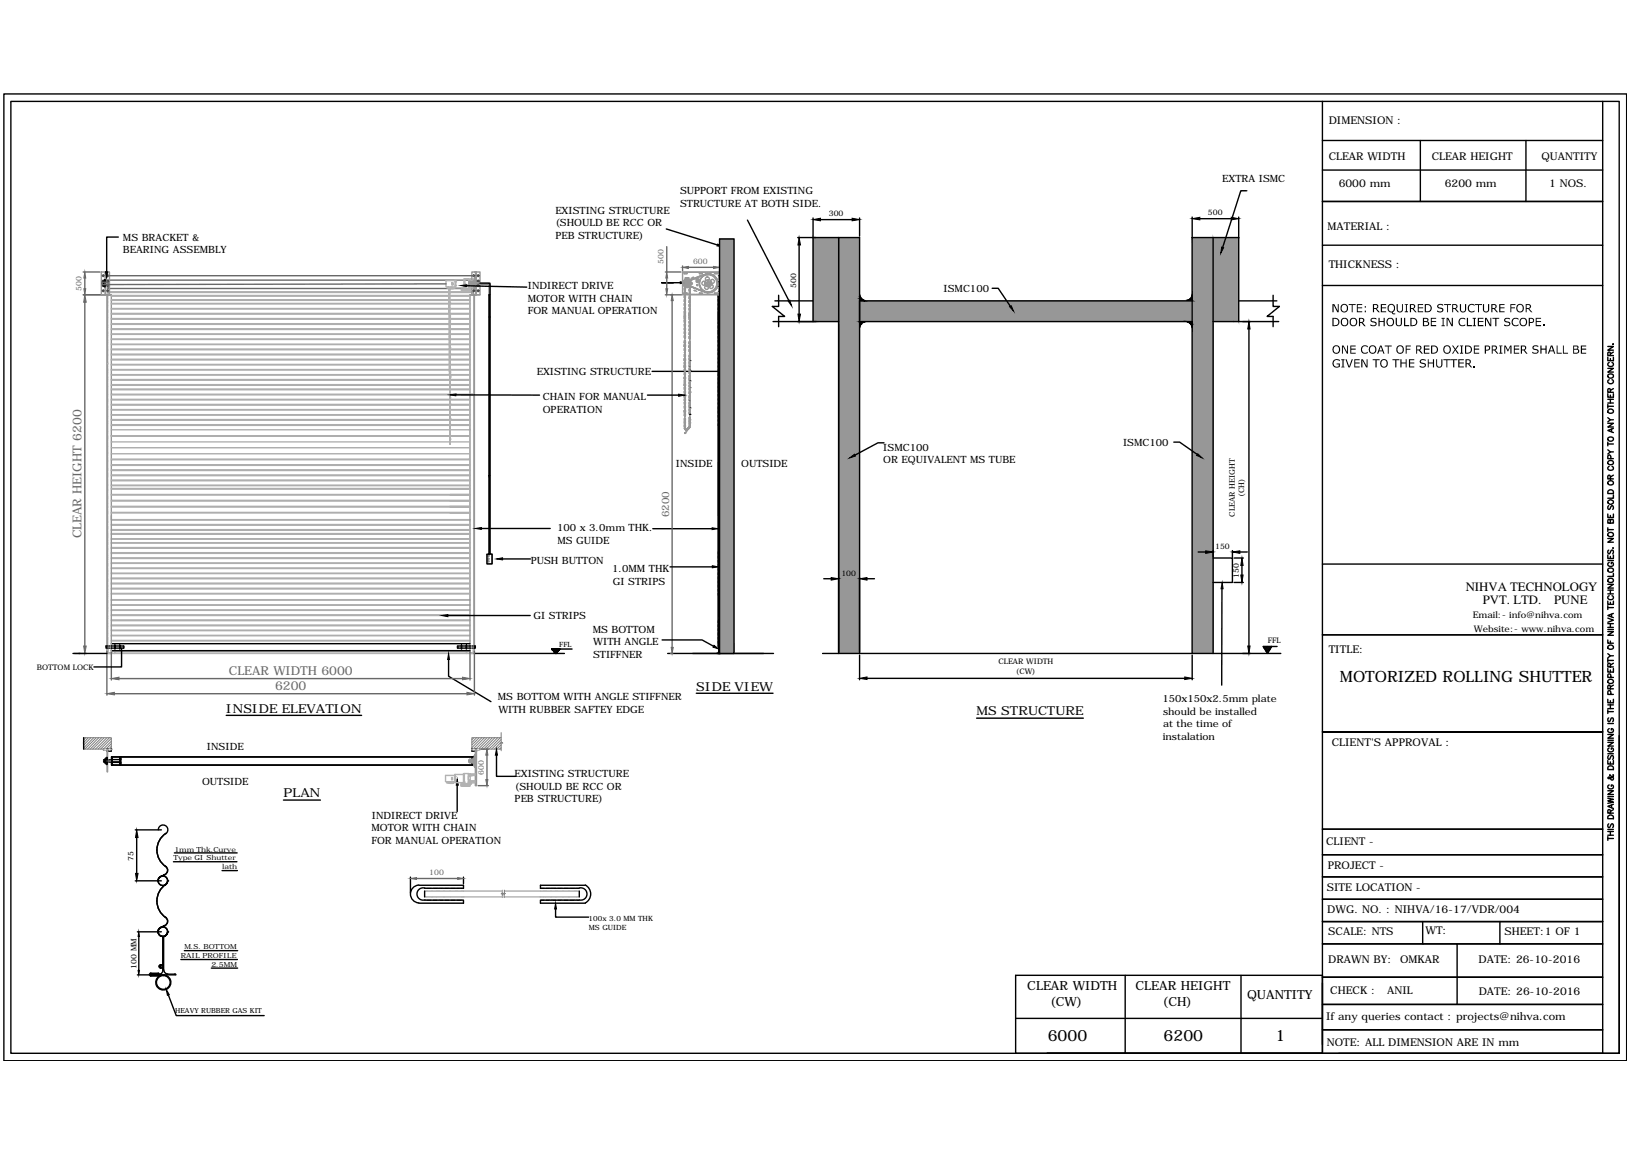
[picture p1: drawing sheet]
<svg xmlns="http://www.w3.org/2000/svg" width="297mm" height="210mm" viewBox="0 0 297 210" stroke-linecap="round" stroke-linejoin="round" font-family="sans-serif">
<defs><g id="words">
<g font-size="2.8">
<text x="243.9" y="124.1">MOTORIZED ROLLING SHUTTER</text>
<text x="190.7" y="189.3">6000</text>
<text x="211.8" y="189.3">6200</text>
<text x="232.1" y="189.3">1</text>
</g>
<g font-size="2.3">
<text x="266.8" y="107.4">NIHVA TECHNOLOGY</text>
<text x="269.9" y="109.9">PVT. LTD.</text>
<text x="282.9" y="109.9">PUNE</text>
<text x="187" y="180.1">CLEAR WIDTH</text>
<text x="191.1" y="183">(CW)</text>
<text x="206.7" y="180.1">CLEAR HEIGHT</text>
<text x="211.6" y="183">(CH)</text>
<text x="227" y="181.7">QUANTITY</text>
</g>
<g font-size="2.2" fill="#696969">
<text x="14.8" y="97.9" transform="rotate(-90 14.8 97.9)">CLEAR HEIGHT 6200</text>
<text x="41.6" y="122.8">CLEAR WIDTH 6000</text>
<text x="50.1" y="125.6">6200</text>
</g>
<g font-size="2.2">
<text x="126.7" y="125.6">SIDE VIEW</text>
<text x="41.2" y="129.7">INSIDE ELEVATION</text>
<text x="177.7" y="130.1">MS STRUCTURE</text>
<text x="51.6" y="145">PLAN</text>
</g>
<g font-size="1.9">
<text x="241.8" y="22.5">DIMENSION :</text>
<text x="241.8" y="29.2">CLEAR WIDTH</text>
<text x="260.6" y="29.2">CLEAR HEIGHT</text>
<text x="280.6" y="29.2">QUANTITY</text>
<text x="243.7" y="34">6000 mm</text>
<text x="263" y="34">6200 mm</text>
<text x="282" y="34">1 NOS.</text>
<text x="241.6" y="41.9">MATERIAL :</text>
<text x="241.8" y="48.8">THICKNESS :</text>
<text x="241.8" y="118.8">TITLE:</text>
<text x="242.4" y="135.7">CLIENT'S APPROVAL :</text>
<text x="241.4" y="153.8">CLIENT -</text>
<text x="241.7" y="158.1">PROJECT -</text>
<text x="241.5" y="162.1">SITE LOCATION -</text>
<text x="241.6" y="166.1">DWG. NO. : NIHVA/16-17/VDR/004</text>
<text x="241.8" y="170">SCALE: NTS</text>
<text x="259.4" y="169.9">WT:</text>
<text x="273.8" y="170">SHEET:1 OF 1</text>
<text x="241.8" y="175.1">DRAWN BY:</text>
<text x="254.8" y="175.2">OMKAR</text>
<text x="269.1" y="175.2">DATE: 26-10-2016</text>
<text x="241.4" y="185.5">If any queries contact : projects@nihva.com</text>
<text x="242.1" y="180.8">CHECK :</text>
<text x="252.5" y="180.9">ANIL</text>
<text x="269.1" y="181">DATE: 26-10-2016</text>
<text x="241.5" y="190.2">NOTE: ALL DIMENSION ARE IN mm</text>
</g>
<text font-size="1.9" fill="#696969" x="121.8" y="94.1" transform="rotate(-90 121.8 94.1)">6200</text>
<g font-size="1.8">
<text x="123.8" y="35.4">SUPPORT FROM EXISTING</text>
<text x="222.4" y="33.2">EXTRA ISMC</text>
<text x="101.1" y="38.8">EXISTING STRUCTURE</text>
<text x="101.1" y="41.1">(SHOULD BE RCC OR</text>
<text x="123.8" y="37.7">STRUCTURE AT BOTH SIDE.</text>
<text x="22.4" y="43.8">MS BRACKET &amp;</text>
<text x="22.4" y="46.1">BEARING ASSEMBLY</text>
<text x="101.1" y="43.4">PEB STRUCTURE)</text>
<text x="96.1" y="52.6">INDIRECT DRIVE</text>
<text x="171.7" y="53.1">ISMC100</text>
<text x="96" y="54.8">MOTOR WITH CHAIN</text>
<text x="96" y="57.1">FOR MANUAL OPERATION</text>
<text x="97.7" y="68.3">EXISTING STRUCTURE</text>
<text x="98.8" y="72.8">CHAIN FOR MANUAL</text>
<text x="98.8" y="75">OPERATION</text>
<text x="160.8" y="81.9">ISMC100</text>
<text x="204.4" y="81.1">ISMC100</text>
<text x="123" y="84.9">INSIDE</text>
<text x="134.9" y="85">OUTSIDE</text>
<text x="160.8" y="84.2">OR EQUIVALENT MS TUBE</text>
<text x="101.4" y="96.6">100 x 3.0mm THK.</text>
<text x="101.5" y="98.9">MS GUIDE</text>
<text x="96.6" y="102.6">PUSH BUTTON</text>
<text x="111.4" y="104.1">1.0MM THK</text>
<text x="111.5" y="106.4">GI STRIPS</text>
<text x="97.1" y="112.7">GI STRIPS</text>
<text x="107.9" y="115.1">MS BOTTOM</text>
<text x="107.9" y="119.7">STIFFNER</text>
<text x="108" y="117.4">WITH ANGLE</text>
<text x="90.6" y="127.4">MS BOTTOM WITH ANGLE STIFFNER</text>
<text x="90.7" y="129.7">WITH RUBBER SAFTEY EDGE</text>
<text x="211.6" y="127.7">150x150x2.5mm plate</text>
<text x="211.7" y="130">should be installed</text>
<text x="37.7" y="136.4">INSIDE</text>
<text x="211.7" y="134.6">instalation</text>
<text x="211.7" y="132.3">at the time of</text>
<text x="36.8" y="142.8">OUTSIDE</text>
<text x="93.7" y="141.3">EXISTING STRUCTURE</text>
<text x="93.7" y="143.6">(SHOULD BE RCC OR</text>
<text x="67.7" y="149">INDIRECT DRIVE</text>
<text x="93.7" y="145.9">PEB STRUCTURE)</text>
<text x="67.6" y="151.2">MOTOR WITH CHAIN</text>
<text x="67.6" y="153.5">FOR MANUAL OPERATION</text>
</g>
<g font-size="1.7">
<text x="268.1" y="112.4">Email:- info@nihva.com</text>
<text x="268.3" y="114.9">Website:- www.nihva.com</text>
</g>
<g font-size="1.4">
<text x="150.9" y="39.4">300</text>
<text x="219.9" y="39.2">500</text>
<text x="144.9" y="52.4" transform="rotate(-90 144.9 52.4)">500</text>
<text x="224.7" y="94" transform="rotate(-90 224.7 94)">CLEAR HEIGHT</text>
<text x="226.5" y="90.3" transform="rotate(-90 226.5 90.3)">(CH)</text>
<text x="221.2" y="99.9">150</text>
<text x="153.1" y="104.7">100</text>
<text x="225.5" y="105.1" transform="rotate(-90 225.5 105.1)">150</text>
<text x="230.7" y="116.9">FFL</text>
<text x="6.7" y="121.8">BOTTOM LOCK</text>
<text x="181.7" y="120.8">CLEAR WIDTH</text>
<text x="184.9" y="122.5">(CW)</text>
<text x="24.3" y="156.5" transform="rotate(-90 24.3 156.5)">75</text>
<text x="24.8" y="176.2" transform="rotate(-90 24.8 176.2)">100 MM</text>
</g>
<g font-size="1.4" fill="#696969">
<text x="120.8" y="47.9" transform="rotate(-90 120.8 47.9)">500</text>
<text x="14.8" y="52.9" transform="rotate(-90 14.8 52.9)">500</text>
<text x="126.1" y="48.1">600</text>
<text x="88" y="140.9" transform="rotate(-90 88 140.9)">600</text>
<text x="78.1" y="159.2">100</text>
</g>
<g font-size="1.3">
<text x="101.8" y="117.8">FFL</text>
<text x="31.7" y="154.9">1mm Thk.Curve</text>
<text x="31.6" y="156.5">Type GI Shutter</text>
<text x="40.4" y="158.1">lath</text>
<text x="107.1" y="167.5">100x 3.0 MM THK</text>
<text x="33.6" y="172.7">M.S. BOTTOM</text>
<text x="107.2" y="169.1">MS GUIDE</text>
<text x="32.9" y="174.2">RAIL PROFILE</text>
<text x="38.5" y="175.8">2.5MM</text>
<text x="31.9" y="184.2">HEAVY RUBBER GAS KIT</text>
</g>
</g></defs>
<!-- layer: 0 -->
<g fill="none" stroke="#aeaeae" stroke-width=".25">
<path d="M19.7 53.2h66.4M19.7 53.1h66.4M20.3 59.9h65.2M20.3 59.8h65.2M20.3 59h65.2M20.3 58.9h65.2M20.3 58.1h65.2M20.3 57.9h65.2M20.3 57.1h65.2M20.3 57h65.2M20.3 56.2h65.2M20.3 56.1h65.2"/>
<path d="M20.3 55.3h65.2M20.3 55.2h65.2M20.3 54.6h65.2M20.3 54.5h65.2M20.3 53.9h65.2M20.3 53.7h65.2M19.5 66.2h.1M20.3 79.3h65.1M20.3 70.1h65.2M20.3 70h65.2M20.3 69.2h65.2M20.3 69h65.2"/>
<path d="M20.3 68.2h65.2M20.3 68.1h65.2M20.3 67.3h65.2M20.3 67.2h65.2M20.3 66.4h65.2M20.3 66.3h65.2M20.3 65.5h65.2M20.3 65.3h65.2M20.3 64.5h65.2M20.3 64.4h65.2M20.3 63.6h65.2M20.3 62.7h65.2"/>
<path d="M20.3 62.6h65.2M20.3 61.8h65.2M20.3 61.7h65.2M20.3 60.8h65.2M20.3 60.7h65.2M20.3 63.5h65.2M20.3 78.2h65.2M20.3 75.5h65.2M20.3 75.4h65.2M20.3 74.6h65.2M20.3 74.5h65.2M20.3 73.7h65.2"/>
<path d="M20.3 73.6h65.2M20.3 72.8h65.2M20.3 72.6h65.2M20.3 71.7h65.6M20.3 70.9h65.2M20.3 70.8h65.2M20.3 77.4h65.2M20.3 77.2h65.2M20.3 76.4h65.2M20.3 76.3h65.2M86 71.7h.1v.1h-65.8M20.3 83.5h65.2"/>
<path d="M20.3 83.6h65.1M20.3 80.4h65.1M20.3 81.4h65.1M20.3 82.5h65.1M20.3 89h65.2M20.3 90h65.2M20.3 91.1h65.2M20.3 92.2h65.2M20.3 93.3h65.2M20.3 88.8h65.2M20.3 89.9h65.2M20.3 91h65.2"/>
<path d="M20.3 92.1h65.2M20.3 93.2h65.2M20.3 99.7h65.2M20.3 99.6h65.2M20.3 98.1h65.2M20.3 98h65.2M20.3 97.2h65.2M20.3 97.1h65.2M20.3 98.8h65.2M20.3 98.7h65.2M20.3 96.5h65.2M20.3 96.3h65.2"/>
<path d="M20.3 95.5h65.2M20.3 95.4h65.2M20.3 94.6h65.2M20.3 94.5h65.2M20.3 84.5h65.2M20.3 84.7h65.2M20.3 85.5h65.2M20.3 85.6h65.2M20.3 86.4h65.2M20.3 86.5h65.2M20.3 87.3h65.2M20.3 87.4h65.2"/>
<path d="M20.3 88.3h65.2M20.3 116.6h65.2M20.3 116.5h65.2M20.3 115.6h65.2M20.3 114.7h65.2M20.3 114.6h65.2M20.3 113.8h65.2M20.3 113.7h65.2M20.3 112.9h65.2M20.3 112.8h65.2M20.3 112h65.2M20.3 111.8h65.2"/>
<path d="M20.3 111h65.2M20.3 110.9h65.2M20.3 110.1h65.2M20.3 110h65.2M20.3 109.2h65.2M20.3 109.1h65.2M20.3 104.3h65.2M20.3 103.4h65.2M20.3 103.3h65.2M20.3 102.5h65.2M20.3 102.4h65.2M20.3 101.6h65.2"/>
<path d="M20.3 101.5h65.2M20.3 100.7h65.2M20.3 100.5h65.2M20.3 108h65.2M20.3 107.9h65.2M20.3 107.1h65.2M20.3 107h65.2M20.3 106.2h65.2M20.3 106.1h65.2M20.3 105.3h65.2M20.3 105.1h65.2M77.3 163.1h.5"/>
<path d="M77.3 162.1h.5M77.9 163.1h.1M77.9 162.1h.1M78.1 163.1h.2M78.1 162.1h.2M78.3 163.1h.6M78.3 162.1h.6M78.9 163.1h.2M78.9 162.1h.2M79.1 163.1h.2M79.1 162.1h.2M79.4 163.1h.7"/>
<path d="M79.4 162.1h.7M80.2 163.1h.1M80.2 162.1h.1M80.4 163.1h.1M80.4 162.1h.1M80.6 163.1h.5M80.6 162.1h.5M81.2 163.1h.1M81.2 162.1h.1M81.4 163.1h.1M81.4 162.1h.1M81.6 163.1h.5"/>
<path d="M81.6 162.1h.5M82.2 163.1h.1M82.2 162.1h.1M82.4 163.1h.1M82.4 162.1h.1M82.6 163.1h.1M82.6 162.1h.1M82.8 163.1h.5M82.8 162.1h.5M83.4 163.1h.2M83.4 162.1h.2M83.6 163.1h.2"/>
<path d="M83.6 162.1h.2M83.8 163.1h7.6M83.8 162.1h7.6M91.8 163.1h6.7M91.8 162.1h6.7M98.6 163.1h.1M98.6 162.1h.1M98.8 163.1h.7M98.8 162.1h.7M99.6 163.1h.1M99.6 162.1h.1M99.8 163.1h.1"/>
<path d="M99.8 162.1h.1M100 163.1h.5M100 162.1h.5M100.6 163.1h.1M100.6 162.1h.1M100.8 163.1h.2M100.8 162.1h.2M101 163.1h.5M101 162.1h.5M101.6 163.1h.2M101.6 162.1h.2M101.8 163.1h.2"/>
<path d="M101.8 162.1h.2M102.1 163.1h.1M102.1 162.1h.1M102.3 163.1h.5M102.3 162.1h.5M102.9 163.1h.1M102.9 162.1h.1M103.1 163.1h.1M103.1 162.1h.1M103.3 163.1h.5M103.3 162.1h.5M103.9 163.1h.1"/>
<path d="M103.9 162.1h.1M104.1 163.1h.1M104.1 162.1h.1M104.3 163.1h.1M104.3 162.1h.1M104.5 163.1h.5M104.5 162.1h.5M105.1 163.1h.1M105.1 162.1h.1M105.3 163.1h.1M105.3 162.1h.1"/>
</g>
<g fill="none" stroke="#959595" stroke-width=".25">
<path d="M18.4 53.6h1.9v40.8M18.4 49.5h1.5v4.1h-1.5zM19.1 49.5v4.1M19.2 49.5v4.1M19.5 53.6v65.3h.8M19.6 54v.2M19.6 54.3v.2M19.6 54.6v.2M19.6 54.9v.2M19.6 55.2v.2M19.6 55.5v.2M19.6 55.9v.1"/>
<path d="M19.6 56.2v.2M19.6 56.5v.2M19.6 56.8v.2M19.6 57.1v.2M19.6 57.4v.2M19.6 57.7v.2M19.6 58v.2M19.6 58.3v.2M19.6 58.6v.2M19.6 58.9v.2M19.6 59.2v.2M19.6 59.5v.2"/>
<path d="M19.6 59.8v.2M20.3 53.7h-.7v.2M85.4 51.3v.5M85.5 51.2h.1M85.5 51.2v.2h.1M85.5 51.4h.1M85.5 51.3v.5zM85.5 51.6v.1M85.5 53.6h.8v65.3h-.8zM85.5 53.7h.8v.2M85.6 51.4h.1M85.6 51.8h.6l-.7-.1v.2h.7"/>
<path d="M85.6 51.7l-.1-.1v.3M85.9 50.8v-1.3h1.5v4.1h-1.5v-1.1M86.2 51.2h-.7v.2l.1-.1h.6M86.2 51.5h-.7h.7M86.2 51.1v.9zM86.2 51.1v.9M86.3 54v.2M86.3 54.3v.2M86.3 54.6v.2M86.3 54.9v.2M86.3 55.2v.2M86.3 55.5v.2"/>
<path d="M86.3 55.9v.1M86.3 56.2v.2M86.3 56.5v.2M86.3 56.8v.2M86.3 57.1v.2M86.3 57.4v.2M86.3 57.7v.2M86.3 58v.2M86.3 58.3v.2M86.3 58.6v.2M86.3 58.9v.2M86.3 59.2v.2"/>
<path d="M86.3 59.5v.2M86.3 59.8v.2M86.4 49.5h.2v4.1h-.2l.2-.1v-4zM86.4 50.5v1v-.9l-.1 .1v1.7l.1 .1v-1v1.1M86.4 50.5h.1M86.4 52.6h.1M86.5 50.5h.1M86.5 50.4l.1-.1v1.2M86.5 52.6h.1M86.5 50.5v2.1M86.6 51.5v1.3l-.1-.2M86.6 51.5v1.3"/>
<path d="M86.6 49.5v4.1M86.6 50.3h.1M86.6 50.3v1.2M86.6 52.8h.1M86.6 52.1h.1M86.6 52.2h.1M86.6 50.9h.1M86.6 51h.1M86.6 51.3h-1.3v.4h1.3M86.7 49.5v4.1M124.2 53.5h.2M124.2 49.5h.2"/>
<path d="M124.5 53.5h.3M124.5 49.5h.3M124.5 49.8h.5M124.5 53.5h.5M124.8 50.7h.5zM124.8 50.6v.1zM124.8 51.5h.1M124.8 50.6h.1M124.8 51.7h.1M124.9 51.5h.1M124.9 51.6l.1 .1M124.9 51.4h.1"/>
<path d="M124.9 51.7h.1M124.9 50.6l.1 .1zM124.9 51.3h.1M124.9 51.6v.1M124.9 51.3l-.1 .2 .1 .3M124.9 51.8l3.7 1.4M124.9 51.3l-.1 .2 .1 .2M125 51.3l2.3-1a2.87 2.87 0 0 1 2.4-.3 1.71 1.71 0 0 1 .8 2.1 1.71 1.71 0 0 1-2 1.1M125 51.7l3.6 1.5M125 51.3h.1M125 53.5h.2M125 49.5h.2"/>
<path d="M125 51.4h-.1M125 51.7h.1M125 49.8v-.2h-.4v.2M125 53.4v-.1h-.4v.1M125.1 51.7h.1M125.1 51.3l-.1 .1M125.1 51.3l.1 .1M125.1 50.6v.1zM125.1 51.3h.1M125.1 51.8h.1M125.2 51.4h.1M125.2 51.7h-.2"/>
<path d="M125.2 50.6h.1M125.2 51.6v.1M125.2 51.5h.1M125.3 51.5v.1M125.3 50.6h.1M125.3 51.1h.1M125.3 51.9h.1M125.3 50.8v-.3h-.6v.4M125.4 53.5h.2M125.4 49.5h.2M125.5 51h.1M125.5 52.1h.1"/>
<path d="M125.8 50.9h.1M125.8 52.1h.1M125.8 53.5h.3M125.8 49.5h.3M125.8 51.5h.2v.1h-.2M125.9 51.5v.1M126 50.8h.1M126 52.3h.1M126.1 50.4h.1zM126.1 50.5l-.3 .2M126.2 50.7h.1M126.2 52.3h.1"/>
<path d="M126.2 53.5h.2M126.2 49.5h.2M126.4 50.7h.1M126.4 52.8l.1 .1zM126.4 52.4h.1M126.5 52.9l.3 .1M126.6 50.6h.1M126.6 52.5h.1M126.6 53.5h.3M126.6 49.5h.3M126.7 50.9l.1 .1M126.8 50.5h.1"/>
<path d="M126.8 52.6h.1M126.8 50.8l.1 .2M126.8 50.8l.1-.2-.2-.1-.1 .2 .1 .1M126.9 50.9l.2 .1M126.9 50.7h.2zM127 53.5h.3M127 49.5h.3M127.1 50.4h.1M127.1 52.7h.1M127.1 50.7l.1 .3M127.1 51h.1M127.2 50.3h.1"/>
<path d="M127.2 52.8h.1M127.3 53.3h.5v.1M127.3 51v.4M127.3 51.4l-.1 .4 .2 .1M127.3 49.8h.4M127.3 53.5h.4M127.3 49.8v-.2h.5v.2M127.3 51h-.2M127.3 53.3v.1M127.4 51.6v.1M127.4 51.4h.1M127.4 53.5h.3"/>
<path d="M127.4 49.5h.3M127.4 51.9v.3h.1M127.5 50.9l-.2 .1 .1 .1-.3 .1-.1 .2-.3-.2 .1-.2M127.5 50.2h.1M127.5 52.8h.1M127.5 52.2l-.1 .1 .2 .1M127.5 50.9h.1M127.6 50.7l-.2 .1 .1 .1M127.6 52.4v.2l.3 .3 .1-.1 .1 .2 .1-.1M127.6 50.2h.1M127.6 52.9h.1M127.6 52.4h.1"/>
<path d="M127.7 50.6l-.1 .1M127.8 50.4h-.1l-.1 .2M127.8 53.5h.3M127.8 49.5h.3M127.8 52.6h.1M127.8 50.4h.1M127.8 50.1h.1M127.8 52.9h.1M128 52.8h.1M128 50.3l-.1-.1-.1 .2M128 50h.1M128 53h.1"/>
<path d="M128.2 50.1l-.2 .1M128.2 53.5h.3M128.2 49.5h.3M128.2 52.9h.1M128.3 52.9v.2l.2-.1M128.3 50h.1M128.3 53.1h.1M128.5 50h-.2l-.1 .1M128.5 49.9h.1M128.5 53h.1M128.5 53.1l.2 .1 .3-.1M128.5 53.2h.1"/>
<path d="M128.5 50h.1M128.5 49.9a1.67 1.67 0 0 1 2.1 1.6 1.67 1.67 0 0 1-2.1 1.7M128.6 49.8l-3.7 1.5M128.6 51.6l.4 .2M128.6 53.5h.3M128.6 49.5h.3M128.7 49.9h.1M128.8 53.1h.1M128.8 53.2h.1M128.8 50h.1M128.8 51.2l.1 .1M128.8 51.2l-.2 .4"/>
<path d="M128.9 49.9h.1M129 51.2l-.1 .1M129 51.2l.2 .4M129 50l-.4-.1-.1 .1M129 53.5h.3M129 49.5h.3M129 50h.1M129.1 50l.2-.1v.1M129.1 53.2h.1M129.1 53.1h-.1M129.1 49.9h.1M129.2 51.6l-.2 .2"/>
<path d="M129.3 53.1l-.2 .1v-.1M129.3 50h.1M129.3 50h.2l.1 .1M129.3 53.2h.1M129.3 53h.1M129.4 49.9h.1M129.4 53.5h.3M129.4 49.5h.3M129.5 53.1h.1M129.6 50.1l.4 .2v.1M129.6 50h.1M129.6 52.9h.1"/>
<path d="M129.7 53h.1M129.7 50.1h.1M129.8 52.8l-.1 .2h-.4M129.8 52.8h.1M129.9 53.5h.2M129.9 49.5h.2M129.9 52.9h.1M130 52.6v.2h-.2M130 50.4h.1l.1 .2M130 50.3h.1M130.1 52.7h.1M130.1 49.8h.4"/>
<path d="M130.1 53.5h.4M130.2 52.4v.2h-.2M130.2 50.6v.1M130.2 52.4h.1M130.2 50.7l.1 .2M130.2 52.6h.1M130.2 50.5h.1M130.2 53.5h.3M130.2 49.5h.3M130.3 50.9h.1M130.3 52.2l-.1 .2M130.3 50.9l.2 .1-.1 .1"/>
<path d="M130.3 52.4h.1M130.3 50.7h.1M130.4 51.1h.1M130.4 51.9h.1M130.4 52l.1 .1-.2 .1M130.4 51.2h.1v.5M130.4 52.3h.1M130.5 51.6v.1M130.5 51.7v.2h-.1M130.5 50.9h.1M130.5 49.6h-.4v.2M130.5 52.1h.1"/>
<path d="M130.5 51h.1M130.5 51.9h.1M130.5 51.3h.1M130.6 49.6v.2M130.6 53.4v-.1h-.5v.1M130.6 51.7h.1M130.6 51.5h.1M130.6 52.1h.1l-.2 .3zM130.6 50.9l.2 .6-.1 .6M130.7 53.5h.1M130.7 49.5h.1M130.8 49.5h-6.6v4.1h6.6"/>
<path d="M130.8 49.5h.2v4.1h-.2M130.8 49.5v4.1M19.6 60.1v.3M19.6 60.4v.2M19.6 60.7v.2M19.6 61v.2M19.6 61.4v.1M19.6 61.7v.2M19.6 62v.2M19.6 62.3v.2M19.6 62.6v.2M19.6 62.9v.2"/>
<path d="M19.6 63.2v.2M19.6 63.5v.2M19.6 63.8v.2M19.6 64.1v.2M19.6 64.4v.2M19.6 64.7v.2M19.6 65v.2M19.6 65.3v.2M19.6 65.6v.3M19.6 65.9v.3M19.6 66.2v.2M19.6 66.6v.1"/>
<path d="M19.6 66.9v.2M19.6 67.2v.2M19.6 67.5v.2M19.6 67.8v.2M19.6 68.1v.2M19.6 68.4v.2M19.6 68.7v.2M19.6 69v.2M19.6 69.3v.2M19.6 69.6v.2M19.6 69.9v.2M19.6 70.2v.2"/>
<path d="M19.6 70.5v.2M19.6 70.9v.1M19.6 71.1v.3M19.6 71.4v.3M19.6 71.7v.3M19.6 72.1v.1M19.6 72.4v.2M19.6 72.7v.2M19.6 73v.2M19.6 73.3v.2M19.6 73.6v.2M19.6 73.9v.2"/>
<path d="M19.6 74.2v.2M19.6 74.5v.2M19.6 74.8v.2M19.6 75.1v.2M19.6 75.4v.2M19.6 75.7v.2M19.6 76v.2M19.6 76.4v.2M19.6 76.7v.2M19.6 76.9v.3M19.6 77.2v.3M19.6 77.6v.2"/>
<path d="M19.6 77.9v.2M19.6 78.2v.2M19.6 78.5v.2M19.6 78.8v.2M19.6 79.1v.2M19.6 79.4v.2M19.6 79.7v.2M19.6 80v.2M86.3 60.1v.3M86.3 60.4v.2M86.3 60.7v.2M86.3 61v.2"/>
<path d="M86.3 61.4v.1M86.3 61.7v.2M86.3 62v.2M86.3 62.3v.2M86.3 62.6v.2M86.3 62.9v.2M86.3 63.2v.2M86.3 63.5v.2M86.3 63.8v.2M86.3 64.1v.2M86.3 64.4v.2M86.3 64.7v.2"/>
<path d="M86.3 65v.2M86.3 65.3v.2M86.3 65.6v.3M86.3 65.9v.3M86.3 66.2v.2M86.3 66.6v.1M86.3 66.9v.2M86.3 67.2v.2M86.3 67.5v.2M86.3 67.8v.2M86.3 68.1v.2M86.3 68.4v.2"/>
<path d="M86.3 68.7v.2M86.3 69v.2M86.3 69.3v.2M86.3 69.6v.2M86.3 69.9v.2M86.3 70.2v.2M86.3 70.5v.2M86.3 70.9v.1M86.3 71.1v.3M86.3 71.4v.3M86.3 71.7v.3M86.3 72.1v.1"/>
<path d="M86.3 72.4v.2M86.3 72.7v.2M86.3 73v.2M86.3 73.3v.2M86.3 73.6v.2M86.3 73.9v.2M86.3 74.2v.2M86.3 74.5v.2M86.3 74.8v.2M86.3 75.1v.2M86.3 75.4v.2M86.3 75.7v.2"/>
<path d="M86.3 76v.2M86.3 76.4v.2M86.3 76.7v.2M86.3 76.9v.3M86.3 77.2v.3M86.3 77.6v.2M86.3 77.9v.2M86.3 78.2v.2M86.3 78.5v.2M86.3 78.8v.2M86.3 79.1v.2M86.3 79.4v.2"/>
<path d="M86.3 79.7v.2M86.3 80v.2M124.7 77.7l-.1 .1M124.7 63.1v.3M125.5 63.3v.2M19.6 80.3v.2M19.6 80.6v.2M19.6 80.9v.2M19.6 81.2v.2M19.6 81.6v.1M19.6 81.9v.2M19.6 82.2v.2"/>
<path d="M19.6 82.5v.2M19.6 82.7v.3M19.6 83.1v.2M19.6 83.4v.2M19.6 83.7v.2M19.6 84v.2M19.6 84.3v.2M19.6 84.6v.2M19.6 84.9v.2M19.6 85.2v.2M19.6 85.5v.2M19.6 85.8v.2"/>
<path d="M19.6 86.1v.2M19.6 86.4v.2M19.6 86.7v.2M19.6 87.1v.1M19.6 87.4v.2M19.6 87.7v.2M19.6 88v.2M19.6 88.3v.2M19.6 88.6v.2M19.6 88.9v.2M19.6 89.2v.2M19.6 89.5v.2"/>
<path d="M19.6 89.8v.2M19.6 90.1v.2M19.6 90.4v.2M19.6 90.7v.2M19.6 91v.2M19.6 91.3v.3M19.6 91.6v.2M19.6 91.9v.2M19.6 92.2v.2M19.6 92.6v.1M19.6 92.9v.2M19.6 93.2v.2"/>
<path d="M19.6 93.5v.2M19.6 93.8v.2M19.6 94.1v.2M19.6 94.4v.2M19.6 94.7v.2M19.6 95v.2M19.6 95.3v.2M19.6 95.6v.2M19.6 95.9v.2M19.6 96.2v.2M19.6 96.5v.2M19.6 96.8v.3"/>
<path d="M19.6 97.1v.3M19.6 97.4v.2M19.6 97.7v.2M19.6 98.1v.2M19.6 98.4v.2M19.6 98.7v.2M19.6 99v.2M19.6 99.3v.2M19.6 99.6v.2M19.6 99.9v.2M20.3 93.8v24.7M86.3 80.3v.2"/>
<path d="M86.3 80.6v.2M86.3 80.9v.2M86.3 81.2v.2M86.3 81.6v.1M86.3 81.9v.2M86.3 82.2v.2M86.3 82.5v.2M86.3 82.7v.3M86.3 83.1v.2M86.3 83.4v.2M86.3 83.7v.2M86.3 84v.2"/>
<path d="M86.3 84.3v.2M86.3 84.6v.2M86.3 84.9v.2M86.3 85.2v.2M86.3 85.5v.2M86.3 85.8v.2M86.3 86.1v.2M86.3 86.4v.2M86.3 86.7v.2M86.3 87.1v.1M86.3 87.4v.2M86.3 87.7v.2"/>
<path d="M86.3 88v.2M86.3 88.3v.2M86.3 88.6v.2M86.3 88.9v.2M86.3 89.2v.2M86.3 89.5v.2M86.3 89.8v.2M86.3 90.1v.2M86.3 90.4v.2M86.3 90.7v.2M86.3 91v.2M86.3 91.3v.3"/>
<path d="M86.3 91.6v.2M86.3 91.9v.2M86.3 92.2v.2M86.3 92.6v.1M86.3 92.9v.2M86.3 93.2v.2M86.3 93.5v.2M86.3 93.8v.2M86.3 94.1v.2M86.3 94.4v.2M86.3 94.7v.2M86.3 95v.2"/>
<path d="M86.3 95.3v.2M86.3 95.6v.2M86.3 95.9v.2M86.3 96.2v.2M86.3 96.5v.2M86.3 96.8v.3M86.3 97.1v.3M86.3 97.4v.2M86.3 97.7v.2M86.3 98.1v.2M86.3 98.4v.2M86.3 98.7v.2"/>
<path d="M86.3 99v.2M86.3 99.3v.2M86.3 99.6v.2M86.3 99.9v.2M19.6 100.2v.2M19.6 100.5v.2M19.6 100.8v.2M19.6 101.1v.2M19.6 101.4v.2M19.6 101.7v.2M19.6 102.1v.1M19.6 102.3v.3"/>
<path d="M19.6 102.6v.3M19.6 102.9v.3M19.6 103.3v.1M19.6 103.6v.2M19.6 103.9v.2M19.6 104.2v.2M19.6 104.5v.2M19.6 104.8v.2M19.6 105.1v.2M19.6 105.4v.2M19.6 105.7v.2M19.6 106v.2"/>
<path d="M19.6 106.3v.2M19.6 106.6v.2M19.6 106.9v.2M19.6 107.2v.2M19.6 107.6v.2M19.6 107.9v.2M19.6 108.1v.3M19.6 108.4v.3M19.6 108.8v.2M19.6 109.1v.2M19.6 109.4v.2M19.6 109.7v.2"/>
<path d="M19.6 110v.2M19.6 110.3v.2M19.6 110.6v.2M19.6 110.9v.2M19.6 111.2v.2M19.6 111.5v.2M19.6 111.8v.2M19.6 112.1v.2M19.6 112.4v.2M19.6 112.8v.1M19.6 113.1v.2M19.6 113.4v.2"/>
<path d="M19.6 113.7v.2M19.6 113.9v.3M19.6 114.3v.2M19.6 114.6v.2M19.6 114.9v.2M19.6 115.2v.2M19.6 115.5v.2M19.6 115.8v.2M19.6 116.1v.2M19.6 116.4v.2M19.6 116.7v.2M19.6 117v.2"/>
<path d="M19.6 117.3v.2M19.6 117.6v.2M19.6 117.9v.2M19.6 118.3v.1M19.6 118.6v.2h.4M20.1 118.8h.1M20.2 118.8h.1M85.5 118.8h.4M86 118.8h.1M86.3 118.6l-.1 .2M86.3 100.2v.2M86.3 100.5v.2"/>
<path d="M86.3 100.8v.2M86.3 101.1v.2M86.3 101.4v.2M86.3 101.7v.2M86.3 102.1v.1M86.3 102.3v.3M86.3 102.6v.3M86.3 102.9v.3M86.3 103.3v.1M86.3 103.6v.2M86.3 103.9v.2M86.3 104.2v.2"/>
<path d="M86.3 104.5v.2M86.3 104.8v.2M86.3 105.1v.2M86.3 105.4v.2M86.3 105.7v.2M86.3 106v.2M86.3 106.3v.2M86.3 106.6v.2M86.3 106.9v.2M86.3 107.2v.2M86.3 107.6v.2M86.3 107.9v.2"/>
<path d="M86.3 108.1v.3M86.3 108.4v.3M86.3 108.8v.2M86.3 109.1v.2M86.3 109.4v.2M86.3 109.7v.2M86.3 110v.2M86.3 110.3v.2M86.3 110.6v.2M86.3 110.9v.2M86.3 111.2v.2M86.3 111.5v.2"/>
<path d="M86.3 111.8v.2M86.3 112.1v.2M86.3 112.4v.2M86.3 112.8v.1M86.3 113.1v.2M86.3 113.4v.2M86.3 113.7v.2M86.3 113.9v.3M86.3 114.3v.2M86.3 114.6v.2M86.3 114.9v.2M86.3 115.2v.2"/>
<path d="M86.3 115.5v.2M86.3 115.8v.2M86.3 116.1v.2M86.3 116.4v.2M86.3 116.7v.2M86.3 117v.2M86.3 117.3v.2M86.3 117.6v.2M86.3 117.9v.2M86.3 118.3v.1M18.8 136.4v-.1h1.5v.1h-1.4M19.5 136.4l.1 4z"/>
<path d="M85.4 138.2v.4M85.5 138.1h.1M85.5 138.1v.2h.1M85.5 138.3h.1M85.5 138.7h.1M85.5 138.2v.5zM85.5 138.5h.1M85.6 138.3h.1M85.6 138.6h.5l-.6-.1v.2h.6M85.6 138.5h-.1v.2M85.9 136.3h1.5v.1h-1.5zM86.1 138.1h-.6v.2l.1-.1h.5"/>
<path d="M86.1 138h.1v.8zM86.1 138.4h-.6h.6M86.2 138v.8M86.3 137.4v2M86.3 137.4h.1M86.3 139.4h.1M86.4 137.4h.1M86.4 137.4l.1-.1v1.1M86.4 139.4h.1M86.4 137.4v2M86.5 138.4v1.2l-.1-.2M86.5 138.4v1.2"/>
<path d="M86.5 136.4h.2v6.5h-.2zM86.5 137.3h.1M86.5 137.3v1.1M86.5 139.6h.1M86.5 138.2h-1.2v.4h1.2M86.5 138v.8M86.7 136.4v.1M86.7 136.6v.3M86.7 137.1v.2M86.7 137.5v.2M86.7 137.9v.3M86.7 138.3v.2"/>
<path d="M86.7 138.7v.3M86.7 139.1v.2M86.7 139.5v.3M86.7 139.9v.3M86.7 140.3v.3M86.7 140.7v.3M86.7 141.1v.3M86.7 141.5v.3M86.7 141.9v.3M86.7 142.4v.2M86.7 142.8v.1"/>
<circle cx="18.8" cy="51.1" r=".11"/>
<circle cx="18.8" cy="50.1" r=".11"/>
<circle cx="18.8" cy="52.9" r=".11"/>
<circle cx="18.8" cy="52" r=".11"/>
<circle cx="19.6" cy="52.9" r=".11"/>
<circle cx="19.6" cy="50.1" r=".11"/>
<circle cx="19.6" cy="51.1" r=".11"/>
<circle cx="19.6" cy="52" r=".11"/>
<circle cx="86.2" cy="50.1" r=".11"/>
<circle cx="86.2" cy="52.9" r=".11"/>
<circle cx="87" cy="50.1" r=".11"/>
<circle cx="87" cy="52.9" r=".11"/>
<circle cx="87" cy="52" r=".11"/>
<circle cx="87" cy="51.1" r=".11"/>
<circle cx="124.7" cy="50.9" r=".06"/>
<circle cx="124.7" cy="52.2" r=".06"/>
<circle cx="124.8" cy="51.4" r=".02"/>
<circle cx="124.8" cy="51.7" r=".02"/>
<circle cx="124.9" cy="51.3" r=".02"/>
<circle cx="125.1" cy="51.5" r=".78"/>
<circle cx="125.1" cy="51.5" r=".61"/>
<circle cx="125.1" cy="51.5" r=".44"/>
<circle cx="125.1" cy="51.5" r=".4"/>
<circle cx="125.1" cy="51.5" r=".06"/>
<circle cx="125.1" cy="51.2" r=".02"/>
<circle cx="125.1" cy="51.8" r=".02"/>
<circle cx="125.3" cy="51.1" r=".02"/>
<circle cx="125.3" cy="51.9" r=".02"/>
<circle cx="125.5" cy="51" r=".02"/>
<circle cx="125.5" cy="52" r=".02"/>
<circle cx="125.8" cy="50.9" r=".02"/>
<circle cx="125.8" cy="52.1" r=".02"/>
<circle cx="125.8" cy="51.5" r=".06"/>
<circle cx="126" cy="50.8" r=".02"/>
<circle cx="126" cy="52.2" r=".02"/>
<circle cx="126.2" cy="50.7" r=".02"/>
<circle cx="126.2" cy="52.3" r=".02"/>
<circle cx="126.4" cy="50.6" r=".02"/>
<circle cx="126.4" cy="52.4" r=".02"/>
<circle cx="126.6" cy="50.6" r=".02"/>
<circle cx="126.6" cy="52.5" r=".02"/>
<circle cx="126.8" cy="50.7" r=".06"/>
<circle cx="126.8" cy="52.6" r=".02"/>
<circle cx="126.8" cy="50.5" r=".02"/>
<circle cx="126.9" cy="51.9" r=".02"/>
<circle cx="126.9" cy="51.1" r=".02"/>
<circle cx="126.9" cy="51.1" r=".11"/>
<circle cx="126.9" cy="51.9" r=".11"/>
<circle cx="127.1" cy="50.4" r=".02"/>
<circle cx="127.1" cy="52.7" r=".02"/>
<circle cx="127.3" cy="50.3" r=".02"/>
<circle cx="127.3" cy="52.8" r=".02"/>
<circle cx="127.5" cy="52.8" r=".02"/>
<circle cx="127.5" cy="50.2" r=".02"/>
<circle cx="127.6" cy="50.2" r=".02"/>
<circle cx="127.6" cy="52.9" r=".02"/>
<circle cx="127.9" cy="50.1" r=".02"/>
<circle cx="127.9" cy="52.9" r=".02"/>
<circle cx="128.1" cy="50" r=".02"/>
<circle cx="128.1" cy="53" r=".02"/>
<circle cx="128.1" cy="51.5" r=".36"/>
<circle cx="128.3" cy="53.1" r=".02"/>
<circle cx="128.3" cy="50" r=".02"/>
<circle cx="128.4" cy="51.5" r=".06"/>
<circle cx="128.5" cy="49.9" r=".02"/>
<circle cx="128.5" cy="53.2" r=".02"/>
<circle cx="128.6" cy="52.3" r=".36"/>
<circle cx="128.7" cy="49.8" r=".02"/>
<circle cx="128.7" cy="50.7" r=".36"/>
<circle cx="128.8" cy="53.2" r=".02"/>
<circle cx="128.9" cy="51.5" r=".66"/>
<circle cx="128.9" cy="49.8" r=".02"/>
<circle cx="128.9" cy="51.5" r=".19"/>
<circle cx="128.9" cy="52" r=".06"/>
<circle cx="128.9" cy="51" r=".06"/>
<circle cx="129.1" cy="53.2" r=".02"/>
<circle cx="129.2" cy="49.8" r=".02"/>
<circle cx="129.3" cy="53.1" r=".02"/>
<circle cx="129.4" cy="49.9" r=".02"/>
<circle cx="129.4" cy="51.5" r=".06"/>
<circle cx="129.5" cy="52.1" r=".36"/>
<circle cx="129.5" cy="53.1" r=".02"/>
<circle cx="129.6" cy="50" r=".02"/>
<circle cx="129.7" cy="51.2" r=".36"/>
<circle cx="129.7" cy="53" r=".02"/>
<circle cx="129.8" cy="50" r=".02"/>
<circle cx="129.9" cy="52.9" r=".02"/>
<circle cx="130.1" cy="50.3" r=".02"/>
<circle cx="130.1" cy="52.7" r=".02"/>
<circle cx="130.2" cy="52.6" r=".02"/>
<circle cx="130.2" cy="50.5" r=".02"/>
<circle cx="130.4" cy="50.6" r=".02"/>
<circle cx="130.4" cy="52.4" r=".02"/>
<circle cx="130.4" cy="52.2" r=".02"/>
<circle cx="130.5" cy="50.8" r=".02"/>
<circle cx="130.5" cy="52.1" r=".02"/>
<circle cx="130.5" cy="51" r=".02"/>
<circle cx="130.6" cy="51.9" r=".02"/>
<circle cx="130.6" cy="51.2" r=".02"/>
<circle cx="130.6" cy="51.4" r=".02"/>
<circle cx="130.6" cy="51.7" r=".02"/>
</g>
<path d="M19.7 52.4v1.2h-1.3M86.1 53.1v.5h1.3" fill="none" stroke="#929292" stroke-width=".25"/>
<path d="M15.1 49.5h3.1M15.1 53.6h3.1M15.4 50.6v1.9M19.7 51h66.6v1.5h-66.6zM19.7 51.9l.1 .1M19.7 51.3h-1.1v.5h1.1M19.8 50.2h66.4M19.8 51v1.5M81.2 51.6l-61.6 .2M86.2 51v1.5" fill="none" stroke="#696969" stroke-width=".25"/>
<path d="M19.8 51.4l-.1 .1" fill="none" stroke="#7c7c7c" stroke-width=".25"/>
<g fill="none" stroke="#000" stroke-width=".25">
<path d="M.7 17.1h295.4v175.8h-295.4zM2 18.4h292.7v173.2h-292.7zM240.7 18.4v173.2h51v-173.2M148 39.7v18.8M149.3 39.9h5.8M156.4 39.7v3.3M217 39.5v79.4M218.4 39.8h5.7M225.5 39.5v19M226.9 34.7h-1.1l-3.3 10.3M240.7 25.6h51M240.7 36.6h51"/>
<path d="M240.7 30.9h51M258.5 25.6v11M277.7 25.6v11M18.7 51.3h.4M18.7 51.5h.1M19 50.9l.1 1.3zM19 51.3h-.3v.5h.4M19 51.1h-.2v.9h.2M19 51h.1M19 51.1h.1M19 51.9h.1M19 52.1h.1"/>
<path d="M21.5 43.1h-2.1v6.3M85 52l10.9 .2M86.1 51.3h.5M87.4 51.5h1.8v49.3h.4v1.8h-1v-1.8h.4v-47.2M89 53.6h.1M89 57.6h.1M121.3 41.6l9.3 3M122.6 51.4h-2.2h3.4M131 43.5h2.6v75.4h-2.6zM136 40l7.6 14.7M140.7 58.5h11.9M141 54.7h7"/>
<path d="M141.7 53.7v2h-1.1l2.2 1.9h-1.1v1.8M145.2 43.2h11.2v75.7M145.4 44.6v12.5M152.6 43.2v75.7M156.4 58.5h60.6M156.4 54.7h60.6M156.5 53.6a1.33 1.33 0 0 0 .9 1.1M157.4 58.5a1.33 1.33 0 0 0-.9 1.1M180.6 52.4h1.1l2.2 3.3M216 58.5a1.33 1.33 0 0 1 1 1.1M217 43.2h8.5M217 53.6a1.33 1.33 0 0 1-1 1.1"/>
<path d="M220.8 43.2v75.7M220.8 58.5h11.9M225.5 54.7h6.9M227.3 59.8v57.7M231.7 53.7v2h1.2l-2.3 1.9h1.1v1.8M240.7 51.9h51M240.7 44.6h51M83 71.8l15.2 .1M117.8 71.9h5.7M118.7 67.5h12.4M125.5 65.6h.1M125.5 67.4h.1"/>
<path d="M125.5 69.3h.1M125.5 70.5h.1M125.5 71.3h.1M125.5 74.2h.1M125.5 75.4h.1M125.5 66.8h.1M125.5 73h.1M292.6 77h1.1l-1.1 .7h1.1M292.6 71.6v.6h1.1v-.6M292.6 67h1.1l-1.1 .7h1.1M292.6 65v.6h1.1v-.6M292.6 63h1.1l-1.1 .7h1.1"/>
<path d="M292.6 73.6v.6M292.6 76l.5 .4M292.6 73.9h1.1M292.6 73.3h1.1M292.6 72.6h1.1M292.7 79.7a.52 .52 0 0 1 .6-.2 .52 .52 0 0 1 .3 .5 .51 .51 0 0 1-.6 .3 .51 .51 0 0 1-.3-.6zM292.7 74.6a.48 .48 0 0 1 .6-.2 .48 .48 0 0 1 .2 .7 .51 .51 0 0 1-.6 .1 .51 .51 0 0 1-.2-.6zM292.7 68.2a.49 .49 0 0 1 .7-.2 .49 .49 0 0 1 .1 .7 .52 .52 0 0 1-.6 .1 .52 .52 0 0 1-.2-.6zM292.9 69.1a.37 .37 0 0 0-.3 .4 .37 .37 0 0 0 .4 .3h.3a.37 .37 0 0 0 .4-.3 .37 .37 0 0 0-.3-.4M292.9 65.9a.37 .37 0 0 0-.3 .5 .37 .37 0 0 0 .4 .3h.3a.37 .37 0 0 0 .4-.3 .37 .37 0 0 0-.3-.5M293.1 71.4v-.6l-.4-.1-.1 .7h1.1M293.1 64.7v-.6h-.4l-.1 .6h1.1"/>
<path d="M293.1 65.2v.4M293.1 71.9v.3M293.1 72.6v.7M293.3 78v.5M293.6 62.5v.1zM293.7 77.9l-1.1 .4 1.1 .4M293.7 76.4h-.6l-.5 .3M293.7 70.7l-.6 .3M293.7 64l-.6 .4M87.6 96.1h12.5M89 86.5h.1M89 86.5v.3"/>
<path d="M118.8 96.2h10.8M160.9 80.5h-1.1l-4.2 2.3M213.6 80.4h1.1l3.2 2.3M292.6 97.9h1.1l-1.1 .7h1.1M292.6 93.5v.6h1.1v-.6M292.6 80.4v.7M292.6 96v.7M292.6 96.3h1.1M292.6 81.8l.5 .4M292.6 80.8h1.1M292.7 97.1a.48 .48 0 0 1 .6-.2 .48 .48 0 0 1 .2 .6 .51 .51 0 0 1-.6 .1 .51 .51 0 0 1-.2-.5zM292.7 91.1a.52 .52 0 0 1 .6-.2 .52 .52 0 0 1 .3 .6 .52 .52 0 0 1-.6 .2 .52 .52 0 0 1-.3-.6z"/>
<path d="M292.7 89.3a.56 .56 0 0 1 1 .1v.4h-1.1zM292.7 87.7a.48 .48 0 0 1 .6-.2 .48 .48 0 0 1 .2 .6 .51 .51 0 0 1-.6 .1 .51 .51 0 0 1-.2-.5zM292.7 84a.48 .48 0 0 1 .6-.2 .48 .48 0 0 1 .2 .6 .51 .51 0 0 1-.6 .1 .51 .51 0 0 1-.2-.5zM292.8 92l-.2 .2 .1 .4h.3l.2-.5 .3-.1 .2 .2-.2 .5M292.9 84.8a.37 .37 0 0 0-.3 .4 .37 .37 0 0 0 .4 .3h.3a.37 .37 0 0 0 .4-.3 .37 .37 0 0 0-.3-.4M293.1 94.7l.2-.2h.3l.1 .2v.5h-1.1l.1-.7 .4 .1v.6M293.1 87.1l-.1-.6h-.3l-.1 .6h1.1M293.1 93.8v.3M293.2 83.4v-.4l-.4-.3-.2 .3v.4h1.1M293.6 99.7h.1M293.7 90v.6h-1.1M293.7 82.2h-.6l-.5 .4"/>
<path d="M293.7 86.4l-.6 .4M13.3 118.9h6.2M14.3 118.9h.1M19.5 117.5h-.2v.4h.2M19.8 117.5h.2M19.8 117.9h.2M20.2 117.5h2.3v.4h-2.3M20.3 117.1h65.2M20.3 118.3h65.2M20.9 117.3v.8zM21.8 117.3v.8zM22.1 117.9v3.4h-5"/>
<path d="M22.5 117.5v.4M81.5 112h15M81.6 120v3l7.8 4.6M83.3 117.5v.4M84 117.3v.8zM84.9 117.3v.8zM85.6 117.5h-2.3v.4h2.3M85.9 117.5h.1M85.9 117.9h.1M86.3 117.5h.2v.4h-.2M86.3 118.9h16.4M90.9 101.7h.1"/>
<path d="M91.5 101.7h5M100.4 118.1h.1M100.5 118.1h.1M100.5 118.1h.1h-.1M100.6 118.1l-.1 .1zM100.6 118.2l.1-.1-.1 .2M100.6 118.1v.1M100.7 118.1v.2zM100.7 118.1v.2M100.7 118.3l.2-.2-.2 .3M100.8 118.1l-.1 .2M100.8 118.5l.2-.4-.2 .4"/>
<path d="M100.9 118.1l-.1 .3M101 118.1l-.1 .4zM101 118.6l.2-.5-.2 .5M101 118.1l-.1 .5M101.1 118.1l-.2 .5M101.1 118.8l.2-.7-.2 .7M101.2 118.1l-.2 .6M101.2 118.1l-.2 .6zM101.2 118.1l-.1 .6M101.2 118.8l.3-.7-.3 .7M101.3 118.1l-.2 .7zM101.3 118.7l.2-.6-.3 .6"/>
<path d="M101.3 118.1l-.1 .8M101.4 118.1l-.2 .7M101.4 118.6l.1-.5-.1 .5M101.4 118.6l.2-.5-.1 .5M101.5 118.1l-.2 .6zM101.5 118.1l-.2 .5M101.5 118.1l-.1 .5zM101.6 118.1l-.1 .4zM101.6 118.1l-.1 .4M101.7 118.1l-.2 .3M101.7 118.3l.1-.2-.2 .2M101.7 118.3l.1-.2-.1 .2"/>
<path d="M101.8 118.1l-.1 .1M101.8 118.2v-.1v.1M101.8 118.1h.1M104.1 118.1h-3.7l.8 .8 .7-.8h-.1M120.5 116.4h7.3l2.1 1.1M121.5 118.9h19.3M121.9 103.1h7.8M130.8 118.5v.3l-.3 .1M130.8 117.8v1.1M130.9 117.6l-.1-.1 .1 .2M130.9 117.8v1.1M130.9 118.8l.2 .1"/>
<path d="M131 117.6l-.2-.2 .1 .3M149.7 118.9h83.4M149.9 105.3h1.4M156.4 119.2v4.4M157.8 105.3h1.4M217 119.2v4.4M218.1 100.4h1.3M220.8 101.5h3.5v4.4h-3.5M222.4 107.1v17.5M224.3 100.1v1.3M224.6 101.5h1.7M224.6 105.9h1.7"/>
<path d="M225.7 100.4h1.3M226 102.9v1.7M230 117.6h-.1M230.2 117.6l-.2 .2M230.4 117.6l-.3 .3M230.7 117.6l-.5 .5M230.8 118.7l-.1 .1M231 117.6l-.7 .6M231.2 117.6l-.8 .8M231.2 118.1l-.6 .6M231.4 117.6l-.9 .9M231.5 117.6l-.8 1.3-.8-1.3h2.5"/>
<path d="M240.7 115.5h51M240.7 102.6h51M292.6 116.4v.6h1.1M292.6 114.9h1.1l-1.1 .7h1.1M292.6 112.4l1.1 .4-1.1 .4M292.6 109.3v.6h1.1v-.6M292.6 106.3h1.1l-1.1 .7h1.1M292.6 101v.6h1.1v-.6M292.6 110.2v.7M292.6 119.8v.7M292.6 118.9l.5 .4M292.6 114.5h1.1"/>
<path d="M292.6 114.1h1.1M292.6 113.4h1.1M292.6 110.5h1.1M292.6 108h1.1M292.6 107.3h1.1M292.6 102h1.1M292.7 117.5a.48 .48 0 0 1 .6-.2 .48 .48 0 0 1 .2 .7 .51 .51 0 0 1-.6 .1 .51 .51 0 0 1-.2-.6zM292.7 105.4a.48 .48 0 0 1 .6-.2 .48 .48 0 0 1 .2 .7 .51 .51 0 0 1-.6 0 .51 .51 0 0 1-.2-.5zM292.7 103.5a.49 .49 0 0 1 .7-.2 .49 .49 0 0 1 .1 .7 .52 .52 0 0 1-.6 .1 .52 .52 0 0 1-.2-.6zM292.8 100.1l-.2 .2 .2 .4h.2l.4-.6h.1l.2 .2-.2 .4M292.9 108.4a.37 .37 0 0 0-.3 .4 .37 .37 0 0 0 .4 .3h.3a.37 .37 0 0 0 .4-.3 .37 .37 0 0 0-.3-.4M292.9 102.3a.37 .37 0 0 0-.3 .4 .37 .37 0 0 0 .4 .3h.3a.36 .36 0 0 0 .4-.3 .36 .36 0 0 0-.4-.4v.3"/>
<path d="M293.1 101.2v.4M293.1 107.3v.7M293.1 109.5v.4M293.1 113.4v.7M293.1 116.6v.4M293.3 111.7v.5M293.7 119.3h-.6l-.5 .4M293.7 111.6l-1.1 .4 1.1 .3M293.7 104.3v.5h-1.1M15.2 134.2v2.1M18.8 136.3h1.5v.1M19.1 138.6h.4"/>
<path d="M19.1 138.4h.1M19.4 137.8h.1v1.3h-.1zM19.4 138.2h-.3v.5h.3M19.4 138h-.2v.9h.2M19.4 137.9h.1M19.4 138h.1M19.4 138.8h.1M19.4 138.9h.1M19.5 136.3h.8v.3h-.8zM19.6 136.3v.1M19.6 136.5l.4 .1M20.1 136.6h.1"/>
<path d="M20.2 136.6h.1M20.3 137.7h.1M20.3 137.7h.1h-.1M20.3 138l.1-.1-.1 .1M20.3 138.8l.1-.1-.1 .2M20.3 137.7v1.5M20.3 137.7h65.8v1.5h-65.8M20.3 138.7v.1l.1-.1M20.3 137.7h65.8M20.4 138.2h.1M20.4 137.7l-.1 .1M20.4 137.8l-.1 .1"/>
<path d="M20.4 137.9l-.1 .2M20.4 138l-.1 .2 1.7-.1-.2 .1h.2M20.4 138.8l-.1 .2M20.4 138.9l-.1 .2M20.4 139l-.1 .1 .1-.1M20.4 139.2h.1M20.4 138.6h1.6l-.2 .2M20.4 138.2h-1.5v.4h3M20.4 138.1l-.1 .1M20.4 139.1l-.1 .1 .1-.1M20.4 137.7v1.5M21.8 137.7h.1"/>
<path d="M21.8 137.8l.2-.1v1.5M21.8 138.7h.1M21.8 139l.2-.1-.2 .1M21.8 137.7v1.5l.2-.2M21.8 138.6l-1.5 .1M21.9 137.7h-.1M21.9 138.6l-.1 .1M22 137.7l-.2 .2M22 137.8l-.2 .2M22 137.9l-.2 .2M22 138l-.2 .1 .2-.1M22 138.1l-.1 .1"/>
<path d="M22 138.7l-.2 .1h.2M22 138.8l-.2 .1M22 138.9l-.2 .2M22 139.1l-.1 .1M41.2 130.1h24.6M85.9 136.3h.8v.3h-.8zM85.9 136.6h.1M85.9 136.3h.1M85.9 137.7v.4M85.9 138.7v.5M86 137.7v.4M86 138.7v.5"/>
<path d="M86 136.3l.6 .1M86.1 139.1h-65.8h.1l-.1 .1M86.6 136.5l-.6 .1M87.4 136.3h-1.5v.1M90.4 137.4v3.8h3.4M126.7 126.1h14M157.8 123.4h57.8M177.7 130.6h19.5M291.7 133.1h-51h51M292.6 138.3v.7h1.1v-.7M292.6 135h1.1l-1.1 .7h1.1M292.6 133.6h1.1l-1.1 .7h1.1"/>
<path d="M292.6 127.2v.6h1.1v-.6M292.6 121.6v.6h1.1v-.6M292.6 129.1v.7M292.6 137.1h1.1M292.6 134.6h1.1M292.6 131.6h1.1M292.6 129.4h1.1M292.6 128.9h1.1M292.6 128.2h1.1M292.6 120.1h1.1M292.7 139.5a.56 .56 0 0 1 1 .1v.4h-1.1zM292.7 123.8a.48 .48 0 0 1 .6-.2 .48 .48 0 0 1 .2 .6 .51 .51 0 0 1-.6 .1 .51 .51 0 0 1-.2-.5z"/>
<path d="M292.8 137.4l-.2 .3 .1 .3 .3 .1 .2-.6 .3-.1 .2 .3-.2 .4M292.8 130.6l-.2 .2 .1 .4h.3l.2-.5 .3-.1 .2 .2-.2 .5M292.9 136a.37 .37 0 0 0-.3 .5 .37 .37 0 0 0 .4 .3h.3a.36 .36 0 0 0 .4-.4 .36 .36 0 0 0-.4-.4v.3M292.9 132.5a.37 .37 0 0 0-.3 .4 .37 .37 0 0 0 .4 .4h.3a.36 .36 0 0 0 .4-.4 .36 .36 0 0 0-.4-.4v.3M293.1 125.3l-.1-.6h-.3l-.1 .6h1.1M293.1 121.3v-.6h-.4l-.1 .6h1.1M293.1 121.9v.3M293.1 127.5v.3M293.1 128.2v.7M293.1 138.6v.4M293.2 126.3l-.1-.6h-.4l-.1 .6h1.1M293.2 123.2l-.1-.5-.4-.1-.1 .6h1.1"/>
<path d="M293.7 124.6l-.6 .4M293.7 120.6l-.6 .4M294.7 133.8v57.8h-51M24.6 150.9h4.8M24.9 152.3v6.6M28.8 150.9a.87 .87 0 0 1 1.3-.7 .87 .87 0 0 1 .1 1.4M29.2 159.5a.87 .87 0 0 0 0 1.5 .87 .87 0 0 0 1.3-.8M30 159.1l-.8 .4 .8-.4M30.1 157.5a.87 .87 0 0 1 .4 .8 .87 .87 0 0 1-.5 .8M30.1 157.6a.87 .87 0 0 1-.1 1.5M30.2 151.6a3.6 3.6 0 0 0 0 6M31.6 156.7h11.5"/>
<path d="M31.7 155.1h11.5M40.4 158.4h2.8M51.6 145.5h6.7M83.2 142.8v4.8M240.7 150.8h51M240.7 155.5h51M240.7 159.5h51M292.6 145.2l1.1 .2-1.1 .3 1.1 .2-1.1 .2M292.6 143.8h1.1l-1.1 .7h1.1M292.6 152.5h1.1M292.6 152.2v.7M292.6 151.9h1.1"/>
<path d="M292.6 151.2h1.1M292.6 150.9h1.1M292.6 144.9h1.1M292.7 148.4a.56 .56 0 0 1 1 .2v.3h-1.1zM292.8 149.8l-.2 .3 .1 .3 .3 .1 .2-.5 .3-.2 .2 .3-.2 .4M292.9 142.8a.37 .37 0 0 0-.3 .4 .37 .37 0 0 0 .4 .3h.3a.36 .36 0 0 0 .4-.4 .36 .36 0 0 0-.4-.3v.2M293.1 140.9l-.1 .1a.57 .57 0 0 1 .6 .8h-.3l-.4-.5-.3 .2 .2 .1 .4-.1 .4-.3v-.3M293.1 147.9v-.6h-.4l-.1 .6h1.1M293.1 151.2v.7M293.3 146.4v.5M293.7 146.3l-1.1 .4 1.1 .4M293.7 147.3l-.6 .3"/>
<path d="M24.6 160.2h4.8M25 169.5h4.4M25 177.3h7M25.3 170.3v6.2M27.4 177h1.4M27.4 177.5h1.6M27.5 177.2h1.4M27.5 177.4h1.8M27.5 177.2l-.1 .1 .1 .1M27.5 177a.28 .28 0 0 0-.3 .3 .28 .28 0 0 0 .3 .2M27.6 177.2h1.6M27.7 177.2l-.2 .1"/>
<path d="M28.8 177l.1 .1M29.2 168.7a.87 .87 0 0 0 0 1.5 .87 .87 0 0 0 1.3-.7M29.2 176.1h.4M29.4 177.4a1.38 1.38 0 0 1 1.7 1.5 1.38 1.38 0 0 1-2.1 .9 1.38 1.38 0 0 1 0-2.3M29.6 175.5h-.4a.28 .28 0 0 0-.3 .3 .28 .28 0 0 0 .3 .3h.4M29.6 175.5l-.5 .1v.3l.1 .1M29.6 170.4v6.1M29.7 176.5l-.1 .3-.4 .4M29.8 176.5a.7 .7 0 0 0 .7 .7M29.9 170.3l-.1 6.2M30 168.3l-.8 .5 .8-.4M30.1 166.8a.87 .87 0 0 1 .4 .8 .87 .87 0 0 1-.5 .7"/>
<path d="M30.1 166.8a.87 .87 0 0 1-.1 1.5M30.1 160.9a.87 .87 0 0 0-.1-1.5 .87 .87 0 0 0-1.2 .8 .87 .87 0 0 1 1.3-.8 .87 .87 0 0 1 0 1.5M30.1 170.2a.87 .87 0 0 0-.1-1.5 .87 .87 0 0 0-1.2 .8 .87 .87 0 0 1 1.3-.8 .87 .87 0 0 1 0 1.5M30.2 160.8a3.6 3.6 0 0 0 0 6.1M30.5 160.2h.1M30.5 169.5h.1M30.5 177.2h1.3M31.8 177.2l.2 .1M32.9 174.5h10.3M33.6 172.9h9.7M38.5 176.1h4.8M76.2 161a1.63 1.63 0 0 0-1.5 1.6 1.63 1.63 0 0 0 1.5 1.6"/>
<path d="M76.2 161h8.2l-.1 .6M77.3 161.6h.1M77.3 163.7h.1M77.3 162.1v1M77.3 161.5a1.12 1.12 0 0 0-1.4 1.1 1.12 1.12 0 0 0 1.4 1.1M77.5 161.6h.1M77.5 163.7h.1M77.6 161.6h.9M77.6 163.7h.9M78.6 161.6h.1M78.6 163.7h.1M78.8 161.6h.9"/>
<path d="M78.8 163.7h.9M79.7 161.6h.1M79.7 163.7h.1M79.9 161.6h.7M79.9 163.7h.7M80.7 161.6h.1M80.7 163.7h.1M80.9 161.6h.9M80.9 163.7h.9M81.9 161.6h.1M81.9 163.7h.1M82 161.6h.9"/>
<path d="M82 163.7h.9M83 161.6h.1M83 163.7h.1M83.2 161.6h.9M83.2 163.7h.9M84.1 161.6h.1M84.1 163.7h.1M84.3 163.7l.1 .6h-8.2M98.5 163.7l-.1 .6h8.1M98.5 163.7h.6M99.2 161.6h.1M99.2 163.7h.1"/>
<path d="M99.3 161.6h.8M99.3 163.7h.8M100.1 161.6h.1M100.1 163.7h.1M100.3 161.6h.9M100.3 163.7h.9M101.1 165.3v1.5h6M101.3 161.6h.1M101.3 163.7h.1M101.5 161.6h.8M101.5 163.7h.8M102.4 161.6h.1"/>
<path d="M102.4 163.7h.1M102.6 161.6h.9M102.6 163.7h.9M103.6 161.6h.1M103.6 163.7h.1M103.7 161.6h.9M103.7 163.7h.9M104.7 161.6h.1M104.7 163.7h.1M104.9 161.6h.5M105.4 162.1v1M105.4 161.5a1.12 1.12 0 0 1 1.4 1.1 1.12 1.12 0 0 1-1.4 1.1h-.5"/>
<path d="M106.5 161a1.84 1.84 0 0 1 0 3.2M106.5 161h-8.1v.6h.7M184.9 177.4h55.8v14.2h-55.8zM204.8 177.4v14.2M225.9 177.4v14.2M240.7 163.6h51M240.7 171.7h51M240.7 177.7h51M258.9 167.6v4.1M265.2 171.7v11M273 167.6v4.1M291.7 167.6h-51h51"/>
<path d="M30.6 181l1.5 3.7h16M184.9 185.2h55.8M190.6 191.6h50.1h-50.1M240.7 182.7h51M240.7 187.3h51"/>
<circle cx="29.2" cy="175.8" r=".11"/>
<circle cx="29.7" cy="178.7" r="1.25"/>
</g>
<g fill="none" stroke="#b2b2b2" stroke-width=".25">
<path d="M81.6 52.2v.2h-.2h.2v-.2M81.8 52.4l.1 .1zM81.8 52.4h.1M81.9 52.4h.1M82.1 52.2v.3h.2v-.3M82.1 52.4h.1M82.2 51.4h.3v.4h-.3zM82.4 51.5h.1M82.4 51.7h.1M82.5 52.5h-.6h.6M82.6 52.4l-.1 .1zM82.8 51h-1.6v1.2h1.6"/>
<path d="M82.9 51.3h.1M82.9 51.9h.1M83 50.9v1.5M84 52.6h1.5v.4v-.6h.2l-.1 .6h-1.6zM84 52.6h1.5M84.1 52.9h1.4zM84.1 52.7v.2zM84.2 52.8v.1zM84.3 52.8h.1M84.3 52.7l.1 .2zM84.4 50.7h.9v1.8h-.9zM84.4 50.9h-1.6l.1 1.5h1.5"/>
<path d="M84.6 51h.1M84.6 51.6h.1M84.6 52.3h.1M84.6 52.8h.1M84.6 50.7v1.8M84.7 52.8v.1zM84.7 52.8l.1 .1zM84.8 52.8v.1zM84.9 52.8h.1M85 52.8h.1M85.2 52.7h.1M85.2 52.7v.2v-.2"/>
<path d="M85.3 52.8h.1M85.3 52.8v.1zM85.3 52.2v.1M85.3 52.4h1.3M85.4 52.7v.2zM85.6 50.8l.1 .2M85.6 52.1l.1 .2M85.6 50.8h1M85.6 52.1h1M85.6 52.2h1M85.6 52.1h.1M85.6 51h.1"/>
<path d="M85.6 50.9h.1M85.6 52.2h.1M85.6 50.8v.1M85.6 52.1v.1M85.6 52.5h.1M85.7 51.2h-.4v.6h.4M85.7 52.6h.1M85.7 52.4h.1M85.7 52.5h.1M85.7 50.8v1.8M85.7 51h.9M85.7 50.8h.9"/>
<path d="M85.7 52h.9M86 52.4l-.3 .1M86.6 51l-.9 .1M19.7 117.5v1.4h66.4v-1.4M20.4 118.9v-.4h65.1v.4M20.9 118.9v-.3v.3M20.9 118.8h64M84.9 118.9v-.3v.3M81.5 142.2l.1 .2h-.3h.2M81.7 142.4l.1 .1-.1-.1M81.7 142.4h.1M82 142.2v.3h.2v-.3"/>
<path d="M82.2 141.4h.2v.4h-.2zM82.3 141.7h.1M82.3 141.5h.1M82.5 142.5h-.7h.7M82.5 142.4h.1M82.7 141h-1.6v1.2h1.6M82.7 142.3l.1 .1M82.8 141.3h.1M82.8 142h.1M82.8 142.4h1.6M82.9 140.9v1.5M83.9 142.6h1.6v.4v-.6h.1l-.1 .6h-1.6z"/>
<path d="M83.9 142.6h1.6M84 142.9h1.4h-1.4M84 142.7l.1 .2zM84.1 142.8v.1zM84.2 142.8h.1M84.2 142.7l.1 .2zM84.4 140.7h.8v1.8h-.8zM84.4 140.9h-1.6l-.1 1.4M84.5 141h.1M84.5 142.3h.1M84.5 142.8v.1zM84.5 140.7v1.8"/>
<path d="M84.6 142.8h.1M84.6 142.8l.1 .1zM84.7 142.8v.1zM84.7 142.8h.1M84.8 142.8v.1zM84.9 142.8v.1zM85.1 142.7h.1M85.1 142.7v.2v-.2M85.2 142.8v.1zM85.2 142.2v.1M85.2 142.8h.1M85.2 142.4h.4"/>
<path d="M85.3 142.7h.1M85.3 142.7v.2v-.2M85.5 140.8h1v.2l-.9 .1M85.5 140.8l.1 .2M85.5 140.9h1M85.5 142.1h1M85.5 142.1v.2M85.5 142.3h.1M85.5 142.1h.1M85.5 141h.1M85.5 140.8v.1M85.5 142.1v.1"/>
<path d="M85.5 142.5h.1M85.6 141.2h-.4v.6h.4M85.6 142.6h.1M85.6 142.4h.1M85.6 142.5h.1M85.6 141h.9M85.6 142h.9v.4h-.9M85.6 140.8v1.8M85.9 142.4l-.2 .2M86.5 142.2l-1 .1"/>
<circle cx="82.4" cy="51.5" r=".02"/>
<circle cx="82.4" cy="51.7" r=".02"/>
<circle cx="82.9" cy="51.2" r=".02"/>
<circle cx="82.9" cy="51.9" r=".02"/>
<circle cx="84.5" cy="51" r=".02"/>
<circle cx="84.5" cy="51.6" r=".02"/>
<circle cx="84.6" cy="52.2" r=".02"/>
<circle cx="82.3" cy="141.7" r=".02"/>
<circle cx="82.3" cy="141.5" r=".02"/>
<circle cx="82.8" cy="141.2" r=".02"/>
<circle cx="82.8" cy="142" r=".02"/>
<circle cx="84.5" cy="141" r=".02"/>
<circle cx="84.5" cy="142.2" r=".02"/>
</g>
<!-- layer: Guides -->
<path d="M130.7 53.5v64M131 53.5v65.4" fill="none" stroke="#000" stroke-width=".3"/>
<!-- layer: strips -->
<g fill="none" stroke="#000" stroke-width=".18">
<path d="M130.9 54.2l-.2 .4 .2 .4-.2 .4 .2 .4-.2 .5 .2 .2M130.9 56.5l-.2 .4 .2 .3-.2 .6 .2 .2M130.9 56.9l-.2 .3 .2 .4-.2 .5 .2 .3M130.9 53.5l-.2 .4 .2 .4M130.9 58.3l-.2 .4 .2 .4-.2 .2 .2 .6-.2 .3 .2 .4M130.9 77.7l-.1 7.5 .1 14.9M130.9 63.3l-.2 .3 .2 .4M130.9 64l-.2 .4 .2 .3M130.9 64.8l-.2 .4 .2 .4M130.9 65.5l-.2 .4 .2 .4-.2 .5 .2 .3M130.9 67l-.2 .4 .2 .4-.2 .2 .2 .5-.2 .4 .2 .4M130.9 69.3l-.2 .3 .2 .4-.2 .6 .2 .2"/>
<path d="M130.9 70.7l-.2 .4 .2 .4-.2 .2 .2 .6-.2 .4 .2 .3M130.9 73l-.2 .4 .2 .4M130.9 76.1l-.2 .4 .2 .4-.2 .5 .2 .2M130.9 73.8l-.2 .4 .2 .4-.2 .3 .2 .4-.2 .4 .2 .5M130.9 61.7l-.2 .4 .2 .3-.2 .6 .2 .2M130.9 60.2l-.2 .4 .2 .4-.2 .5 .2 .2M130.9 116.4l-.2 .4 .2 .4M130.9 114.2l-.2 .4 .2 .3-.2 .4 .2 .4-.2 .5 .2 .3M130.9 102.4l-.2 .2 .2 .6-.2 .4 .2 .4M130.9 104l-.2 .4 .2 .3-.2 .6 .2 .2M130.9 105.5l-.2 .3 .2 .4-.2 .3 .2 .5-.2 .4 .2 .3M130.9 107.7l-.2 .4 .2 .4"/>
<path d="M130.9 112.7l-.2 .4 .2 .4-.2 .5 .2 .2M130.9 100.9l-.2 .4 .2 .4-.2 .5 .2 .3M130.9 100.1l-.2 .4 .2 .5M131 108.4l-.2 .4 .2 .4-.2 .5 .2 .2M131 109.9l-.2 .4 .2 .4-.2 .2 .2 .5-.2 .4 .2 .4"/>
</g>
<!-- layer: labeling -->
<g fill="none" stroke="#959595" stroke-width=".25">
<path d="M124.6 54.2v-.4v.4M124.6 54.2h.1zM124.6 53.8l.1-.1-.1 .1M124.6 54.8v-.3v.3M124.6 54.8l.1 .1-.1-.1M124.6 54.5h.1zM124.6 56.2v-.3v.3M124.6 56.2l.1 .1-.1-.1M124.6 57.6v-.3v.3M124.6 57.6h.1zM124.6 57.3h.1zM124.6 57.2l.1 .1-.1-.1"/>
<path d="M124.6 57.9v-.3l.1 .4M124.6 58l.1-.1v-.3v.4M124.6 58.6v-.3v.3M124.6 58.6h.1zM124.6 58.3h.1zM124.6 53.5h.1v.1zM124.6 52.8v-.4v.4M124.6 52.8h.1zM124.6 52.4h.1h-.1M124.6 59.7l.1-.1-.1 .1M124.6 51.7l.1 .5M124.6 51.8l.1-.2v.1v.4"/>
<path d="M124.6 56.9l.1 .2M124.6 59.3l.1 .1M124.6 52.1h.1M124.7 55.6l-.1-.4 .1 .5M124.7 55.1v.1h-.1zM124.7 55.8v.1h-.1zM124.7 57.5v.1h-.1zM124.7 53l-.1 .5 .1-.4M124.7 53v.5v-.4M124.7 52.2v.2M124.7 52.9v.1M124.7 53.6v.1"/>
<path d="M124.7 54.3v.1M124.7 54.9v.2M124.7 55.7v.1M124.7 56.3v.2M124.7 57.1v.1M124.7 57.3v.2M124.7 57.7v.2M124.7 58v.2M124.7 58.7v.2M124.7 59.4v.2M124.7 56.5l-.1 .7M124.7 57.9l-.1 .4"/>
<path d="M124.7 58.9l-.1 .4M124.7 56.5l-.1 .1M124.7 56.5v.1M124.7 57.9v.1M124.7 51.7v.1M124.7 58.9l-.1 .1M124.7 58.9v.1M124.7 54.2v-.4v.4M124.7 53.8v-.1v.1M124.7 54.8v-.3v.3M124.7 54.8v.1v-.1M124.7 55.6v-.4v.5"/>
<path d="M124.7 56.2v-.3v.3M124.7 56.2v.1v-.1M124.7 57.6v-.3v.3M124.7 57.2v.1v-.1M124.7 58.6v-.3v.3M124.7 52.8v-.4v.4M124.7 52.4h.1M124.7 59.7v-.1v.1M124.7 56.6v.6M124.7 58v.3M124.7 59v.4M124.7 57v.1"/>
<path d="M124.7 56.9v.1M124.7 52.1v.1M124.7 59.3v.1M125.5 54.3v-.3v.3M125.5 54.3h.1zM125.5 54v-.1v.1M125.5 55v-.3v.3M125.5 55v.1v-.1M125.5 54.7h.1zM125.5 55.7v-.3v.4M125.5 56.4v-.3v.3M125.5 56.4h.1z"/>
<path d="M125.5 57.8v-.3v.3M125.5 57.8h.1zM125.5 57.5v-.1v.1M125.5 57.4v-.3v.3M125.5 57.4v.1v-.1M125.5 58.1v-.3v.4M125.5 53.6v.1v-.1M125.5 52.9v-.3v.3M125.5 52.9h.1zM125.5 52.6v-.1v.1M125.5 58.8v-.4v.4M125.5 58.8h.1z"/>
<path d="M125.5 58.4h.1zM125.5 59.5h.1l-.1 .1zM125.5 59.8h.1M125.5 57.1v.1M125.5 52.2v.2M125.5 51.9h.1M125.5 55.8l.1-.4-.1 .4M125.5 55.3l.1 .1h-.1zM125.5 56l.1 .1h-.1zM125.5 57l.1 .1h-.1zM125.5 58.2l.1-.4-.1 .4M125.5 57.6l.1 .2h-.1z"/>
<path d="M125.5 53.2v.4v-.4M125.5 53.2l.1 .4v-.3M125.5 59v.5v-.4M125.5 59l.1 .5v-.4M125.5 51.5v.3M125.5 52.4v.1M125.5 53v.2M125.5 53.7v.2M125.5 54.4v.2M125.5 55.1v.2M125.5 55.8v.2M125.5 56.5v.2"/>
<path d="M125.5 57.2v.2M125.5 57.5v.1M125.5 57.9v.2M125.5 58.2v.2M125.5 58.9v.1M125.5 59.6v.2M125.5 51.8v.5M125.5 56.7v.4M125.5 51.8v.6M125.5 56.7v.1M125.5 56.7l.1 .1M125.5 51.5a.49 .49 0 0 0-.5-.5 .49 .49 0 0 0-.4 .7"/>
<path d="M125.6 54.3v-.3v.3M125.6 54l-.1-.1 .1 .1M125.6 55v-.3v.3M125.6 55l-.1 .1 .1-.1M125.6 56.4v-.3v.3M125.6 57.8v-.3v.3M125.6 57.5l-.1-.1 .1 .1M125.6 57.4v-.3v.3M125.6 57.4l-.1 .1 .1-.1M125.6 53.6l-.1 .1 .1-.1M125.6 52.9v-.3v.3M125.6 52.6l-.1-.1 .1 .1"/>
<path d="M125.6 58.8v-.4v.4M125.6 59.8h-.1h.1M125.6 56.8v.3M125.6 57.1l-.1 .1M125.6 52.2l-.1 .1M124.6 77.8h.1l.2 .3-.3-.3v.2zM124.6 77.6v-.3v.3M124.6 77.6h.1zM124.6 77.3l.1-.1-.1 .1M124.6 62.3v-.3v.3M124.6 62l.1-.1-.1 .1M124.6 63.1v-.4v.4"/>
<path d="M124.6 63.1h.1zM124.6 62.7l.1-.1-.1 .1M124.6 62.4v-.1v.1M124.6 62.4h.1zM124.6 63.8v-.4v.4M124.6 63.8h.1zM124.6 63.4h.1h-.1M124.6 60v-.3v.3M124.6 60h.1zM124.6 60.7h.1v.1zM124.6 61.4v-.3v.3M124.6 61.4h.1z"/>
<path d="M124.6 61.1l.1-.1-.1 .1M124.6 76.1l.1 .5v-.5v.5zM124.6 76.1h.1zM124.6 76.7l.1 .4v-.4v.4zM124.6 76.7l.1-.1-.1 .1M124.6 65.6v-.3v.3M124.6 65.3l.1-.1-.1 .1M124.6 64.8v-.3v.3M124.6 64.8h.1zM124.6 64.5l.1-.1-.1 .1M124.6 66.2v-.3v.3M124.6 66.2h.1"/>
<path d="M124.6 65.9l.1-.1-.1 .1M124.6 65.3l.1 .3v-.3v.4zM124.6 66.8v-.3v.3M124.6 66.5h.1zM124.6 67.5v-.4v.4M124.6 67.5h.1M124.6 67.1h.1zM124.6 66.5l.1 .4v-.4v.4zM124.6 69.5h.1M124.6 68.6l.1 .4v-.4v.4zM124.6 70.2v-.4v.4M124.6 69.8h.1h-.1"/>
<path d="M124.6 70.8v-.3v.3M124.6 70.8h.1M124.6 70.5l.1-.1-.1 .1M124.6 69.8l.1 .4v-.4v.5zM124.6 72.2v-.3v.3M124.6 71.9h.1zM124.6 71.5v-.4v.4M124.6 71.5l.1 .1-.1-.1M124.6 72.9v-.4v.4M124.6 72.9h.1M124.6 72.5h.1zM124.6 71.9l.1 .4v-.4v.4z"/>
<path d="M124.6 73.2l.1 .4v-.4v.4zM124.6 73.2h.1zM124.6 75.6h.1M124.6 74.7l.1 .3v-.3v.4zM124.6 67.8v.4M124.6 73.9l.1 .4M124.6 64.2h.1M124.6 66.2l.1 .1M124.6 65.6h.1M124.6 66.8h.1M124.6 68.2l.1 .1M124.6 68.1l.1 .1"/>
<path d="M124.6 69.2h.1M124.6 70.2h.1M124.6 72.2h.1M124.6 74.2l.1 .1M124.6 75.3h.1M124.6 78.7l.1 .2 .1-.1-.1-.1M124.7 63.9v.3v-.2M124.7 60.3l-.1 .4zM124.7 60.3v.4zM124.7 68.5v.1h-.1zM124.7 71.1h-.1zM124.7 74.5v.2h-.1z"/>
<path d="M124.7 60.1v.2M124.7 60.8v.2M124.7 61.5v.4M124.7 62.5v.1M124.7 63.1v.1M124.7 64.2v.2M124.7 64.9v.3M124.7 65.7v.1M124.7 66.3v.1M124.7 67h.1M124.7 67.5v.2M124.7 68.3v.2"/>
<path d="M124.7 69v.1M124.7 69.7v.1M124.7 70.3v.1M124.7 71.1v.2M124.7 71.6v.2M124.7 72.4v.1M124.7 73v.1M124.7 73.6v.2M124.7 74.3v.2M124.7 75.1v.1M124.7 75.7v.4M124.7 76.6h.1"/>
<path d="M124.7 77.1v.1M124.7 69.1v.6M124.7 75.2v.5M124.7 67.7v.6M124.7 67.7l-.1 .1M124.7 67.8h.1M124.7 73.8l-.1 .1M124.7 73.8v.1M124.7 77.6v-.3v.3M124.7 77.3v-.1v.1M124.7 62.3v-.3v.3M124.7 62v-.1v.1"/>
<path d="M124.7 63.1v-.4v.4M124.7 62.7v-.1v.1M124.7 62.4v-.1v.1M124.7 63.8v-.4v.4M124.7 63.4h.1M124.7 60v-.3v.3M124.7 61.4v-.3v.3M124.7 61.1v-.1v.1M124.7 76.7v-.1v.1M124.7 65.6v-.3v.3M124.7 65.3v-.1v.1M124.7 64.8v-.3v.3"/>
<path d="M124.7 64.5v-.1v.1M124.7 66.2v-.3v.3M124.7 65.9v-.1v.1M124.7 66.8v-.3v.3M124.7 67.5v-.4v.4M124.7 68.9h-.1v-.3v.3M124.7 68.9v-.3v.3M124.7 70.2v-.4v.4M124.7 69.8h.1M124.7 70.8v-.3v.3M124.7 70.5v-.1v.1M124.7 72.2v-.3v.3"/>
<path d="M124.7 71.5v-.4v.4M124.7 71.5v.1v-.1M124.7 72.9v-.4v.4M124.7 75h-.1v-.3v.3M124.7 75v-.3v.3M124.7 73.9v.3M124.7 66.2v.1M124.7 67.5h.1M124.7 74.2v.1M124.8 78.2l-.2-.2 .2 .2M124.8 78.2l.1-.1v.2zM125 78.1l-.2 .3 .2-.2h.1l-.3 .6"/>
<path d="M125.1 78.1l.1 .1M125.1 78.1h-.1M125.2 77.9l.1 .1 .2-.2-.2 .2zM125.2 78l-.1 .1M125.4 77.6l-.2 .3 .2-.3M125.4 77.6h.1h-.1M125.5 62.5v-.3v.3M125.5 62.2h.1zM125.5 63.2v-.3v.3M125.5 62.9v-.1v.1M125.5 62.6v-.3v.3M125.5 62.6h.1z"/>
<path d="M125.5 63.2v.1v-.1M125.5 64v-.4v.4M125.5 64h.1zM125.5 63.6v-.1v.1M125.5 60.2v-.4v.4M125.5 60.2h.1zM125.5 60.9v-.4v.4M125.5 60.9h.1M125.5 61.6v-.4v.4M125.5 61.6h.1zM125.5 61.2h.1M125.5 76.3v-.4v.4"/>
<path d="M125.5 76.3h.1zM125.5 75.9h.1zM125.5 64.2h.1zM125.5 64.9v-.3v.3M125.5 64.9v.1v-.1M125.5 64.6h.1zM125.5 65.5v-.3v.3M125.5 65.5h.1zM125.5 65.2v-.1v.1M125.5 66.2v-.4v.4M125.5 66.2h.1zM125.5 65.8v-.1v.1"/>
<path d="M125.5 66.7v-.3v.3M125.5 66.7v.1v-.1M125.5 66.4h.1zM125.5 67.3v-.3v.3M125.5 67.3h.1zM125.5 67h.1zM125.5 67.9v-.3v.3M125.5 67.9h.1zM125.5 67.6v-.1v.1M125.5 68.6v-.3v.3M125.5 68.6v.1v-.1M125.5 68.3h.1z"/>
<path d="M125.5 69.2v-.3v.3M125.5 69.2h.1zM125.5 68.9v-.1v.1M125.5 69.8v-.3v.3M125.5 69.8h.1zM125.5 69.5v-.1v.1M125.5 70.4h.1l-.1 .1zM125.5 71v-.4v.4M125.5 71.2h.1zM125.5 70.6h.1zM125.5 71.6v-.3v.3M125.5 71.6v.1v-.1"/>
<path d="M125.5 71.3h.1zM125.5 72v.4l.1-.4-.1 .4zM125.5 72.9v-.4v.4M125.5 72.9v.1v-.1M125.5 72.5h.1zM125.5 73.5v-.3v.3M125.5 73.5v.1v-.1M125.5 73.2h.1zM125.5 74.1v-.3v.3M125.5 74.1h.1zM125.5 73.8v-.1v.1M125.5 74.7h.1l-.1 .1z"/>
<path d="M125.5 75.3v-.3v.3M125.5 75.3h.1zM125.5 75v-.1v.1M125.5 77.3h.1M125.5 77.8v-.2v.2M125.5 60.4l.1 .1h-.1zM125.5 61.2v-.3v.3M125.5 76.4h.1M125.5 76.9v-.4v.3l.1 .2M125.5 76.4l.1 .1h-.1zM125.5 76.9h.1M125.5 70v.4z"/>
<path d="M125.5 70l.1 .4zM125.5 71.9l.1 .1h-.1zM125.5 74.3v.4v-.4M125.5 74.3l.1 .4v-.3M125.5 60.3v.1M125.5 61.7v.4M125.5 62.6v.2M125.5 64v.2M125.5 64.3v.2M125.5 65.6v.1M125.5 66.2v.1M125.5 66.8v.1"/>
<path d="M125.5 67.4v.1M125.5 68v.2M125.5 69.3v.1M125.5 69.9v.1M125.5 70.5v.1M125.5 71.1v.1M125.5 71.7v.2M125.5 72.4v.1M125.5 73v.1M125.5 73.6v.1M125.5 74.2v.1M125.5 74.8v.1"/>
<path d="M125.5 75.4v.4M125.5 77.5v.1M125.5 76.9v.1M125.6 62.5v-.3v.3M125.6 63.2v-.3v.3M125.6 62.9l-.1-.1 .1 .1M125.6 62.6v-.3v.3M125.6 63.2l-.1 .1 .1-.1M125.6 64v-.4v.4M125.6 63.6l-.1-.1 .1 .1M125.6 60.2v-.4v.4M125.6 60.9v-.4v.4"/>
<path d="M125.6 60.9h-.1h.1M125.6 61.6v-.4v.4M125.6 61.2h-.1h.1M125.6 76.3v-.4v.4M125.6 76.8v-.3v.3l-.1 .2v.5M125.6 64.9v-.3v.3M125.6 64.9l-.1 .2M125.6 65.5v-.3v.3M125.6 65.2l-.1-.1 .1 .1M125.6 66.2v-.4v.4M125.6 65.8l-.1-.1 .1 .1M125.6 66.7v-.3v.3"/>
<path d="M125.6 66.7l-.1 .1 .1-.1M125.6 67.3v-.3v.3M125.6 67.9v-.3v.3M125.6 67.6l-.1-.1 .1 .1M125.6 68.6v-.3v.3M125.6 68.6l-.1 .2M125.6 69.2v-.3v.3M125.6 68.9l-.1-.1 .1 .1M125.6 69.8v-.3v.3M125.6 69.5l-.1-.1 .1 .1M125.6 71v-.4v.4M125.6 71.6v-.3v.3"/>
<path d="M125.6 71.6l-.1 .1 .1-.1M125.6 72.9v-.4v.4M125.6 72.9l-.1 .1 .1-.1M125.6 73.5v-.3v.3M125.6 73.5l-.1 .1 .1-.1M125.6 74.1v-.3v.3M125.6 73.8l-.1-.1 .1 .1M125.6 75.3v-.3v.3M125.6 75l-.1-.1 .1 .1M125.6 77l-.1 .5M125.6 64.9l-.1 .1M125.6 68.6l-.1 .1"/>
</g>
<!-- layer: bracket -->
<path d="M131 49.2v4.3" fill="none" stroke="#000" stroke-width=".18"/>
<!-- layer: hatch -->
<g fill="none" stroke="#7f7f7f" stroke-width=".18">
<path d="M131 118.9v-75.4h2.6v75.4M15.2 134.2h5.1v2.1h-5.1M15.6 134.2l-.4 .4M16.1 134.2l-1 1M16.5 134.2l-1.3 1.3M17 134.2l-1.8 1.8M17.5 134.2l-2.1 2.1M18 134.2l-2.1 2.1M18.5 134.2l-2.1 2.1M19 134.2l-2.1 2.1M19.5 134.2l-2.1 2.1M19.9 134.2l-2 2.1"/>
<path d="M20.3 134.3l-2 2M20.3 134.8l-1.5 1.5M20.3 135.3l-1 1M20.3 136.3h.1M20.3 135.7l-.5 .6M86.3 134.2l-.4 .4M86.7 134.2l-.8 .8M87.2 134.2l-1.3 1.3M87.7 134.2l-1.8 1.8M88.2 134.2l-2.1 2.1M88.6 134.2l-2 2.1M89.1 134.2l-2 2.1"/>
<path d="M89.6 134.2l-2.1 2.1M90.1 134.2l-2.1 2.1M90.6 134.2l-2.1 2.1M91 134.2l-2 2.1M91 135.2l-1.1 1.1M91.2 134.5l-1.7 1.8M91.2 134.2h-5.3v2.1h5.3M91.2 133.3v1.6l.3 .3h-.5l.2 .2v1.2M91.2 135.5l-.8 .8M91.2 136l-.3 .3M91.3 135l-.2 .2M91.4 161.9v.5l-.2 .2 .4-.1-.2 .2v.6"/>
<path d="M91.8 161.9v.5l-.2 .2 .4-.1-.2 .2v.6"/>
</g>
<!-- layer: labeling -->
<g fill="none" stroke="#818181" stroke-width=".25">
<path d="M86.6 51.5h2.3l.3 .2v49.1M86.6 51.7h2.4v49.1M88.6 100.8h1v1.8h-1z"/>
<circle cx="88.9" cy="102.1" r=".11"/>
<circle cx="88.9" cy="101.1" r=".11"/>
<circle cx="88.9" cy="101.6" r=".11"/>
</g>
<!-- layer: 0 -->
<g fill="#000" stroke="#000" stroke-width=".18">
<path d="M148 39.9l1.3-.2v.5zM155.1 39.7l1.3 .2-1.3 .3zM217 39.8l1.4-.3v.5zM224.1 39.5l1.4 .3-1.4 .2zM19.2 49.4h.4l-.2 1.1zM83.9 51.9l1.1-.1-.1 .3zM123.8 51.3l1.1 .1-1.1 .2zM130.6 44.4l1 .5-1.1-.2zM143.5 54.8l.2-.2 .4 1.1zM145.4 43.2l.3 1.4h-.5zM145.2 57.1h.5l-.3 1.4zM156.4 53.6l.1 .4z"/>
<path d="M156.4 58.9h.3l-.2 .3zM183.8 55.8l.3-.2 .4 1zM216.7 58.9h.3v.3zM217 53.6l-.1 .4zM222.4 44.9l.3 .2-.5 .9zM227.3 58.5l.2 1.3h-.4zM81.9 71.8l1.1-.1v.3zM123.5 71.7l1.1 .2-1.1 .2zM131.1 67.4l1.1 .1-1.1 .3zM86.5 96.1l1.1-.1v.3zM129.6 96l1.1 .2-1.1 .1zM154.6 83.3l.9-.7 .2 .4z"/>
<path d="M218 82.5l.8 .8-1-.5zM81.6 118.9l.2 1.1h-.3zM80.4 112l1.1-.2v.4zM90.4 101.7l1.1-.2v.3zM129.7 102.9l1 .2-1 .2zM129.9 117.4l.9 .7-1-.4zM151.3 105.1l1.3 .2-1.3 .2zM156.4 105.3l1.4-.2v.4zM219.4 100.2l1.4 .2-1.4 .3zM222.4 106l.2 1.1h-.4zM224.3 100.4l1.4-.2v.5zM226 101.5l.3 1.4h-.5z"/>
<path d="M225.8 104.6h.5l-.3 1.3zM227.1 117.5h.4l-.2 1.4zM90.4 136.3l.1 1.1h-.3zM156.4 123.4l1.4-.3v.5zM215.6 123.1l1.4 .3-1.4 .2zM24.9 150.9l.2 1.4h-.4zM24.7 158.9h.4l-.2 1.3zM83.2 141.8l.2 1h-.4zM25.3 169.5l.1 .8h-.3zM25.1 176.5h.3l-.1 .8zM101.1 164.3l.2 1h-.3zM30.3 179.9l.5 1-.3 .1z"/>
<path d="M156.4 54v.3h.3zM156.4 54l.3 .3z"/>
<path d="M156.4 54.3v.3h.6zM156.4 54.3h.3l.3 .3z"/>
<path d="M156.4 54.6v.1h1zM156.4 54.6h.6l.4 .1z"/>
<path d="M156.4 58.5v.2h.6zM156.4 58.5h1l-.4 .2z"/>
<path d="M156.4 58.7v.2h.3zM156.4 58.7h.6l-.3 .2z"/>
<path d="M156.4 58.9l.1 .3zM156.4 59.2v.4z"/>
<path d="M216 54.7h1l-.6-.1zM216.4 54.6h.6v.1z"/>
<path d="M216.4 54.6h.6l-.3-.3zM216.7 54.3h.3v.3z"/>
<path d="M216 58.5l.4 .2h.6zM216 58.5h1v.2z"/>
<path d="M216.9 54l-.2 .3h.3zM216.9 54l.1 .3z"/>
<path d="M216.4 58.7l.3 .2h.3zM216.4 58.7h.6v.2z"/>
<path d="M216.7 58.9l.3 .3zM216.9 59.2l.1 .4z"/>
</g>
<!-- layer: Dimension -->
<g fill="none" stroke="#696969" stroke-width=".25">
<path d="M15.2 53.6h4M15.4 55v62.5M121.1 53.6h3M121.1 49.5h2.8M121.4 44.9v4.6M121.4 50.6v1.9M122.3 54.7v63.1M124.2 48.4v.8M125.3 48.6h4.6M131 48.4v.8M13.5 118.9h2.2M19.5 118.5v7.9"/>
<path d="M20.3 118.6v5.1M85.5 118.6v5.1M86.3 118.5v7.9M122.1 118.9h.4M20.8 126.2h64.2M21.7 123.4h62.5M87.7 136.3h1.2M88.6 137.4v4.4M75.8 159.8h7.5M87 142.9h1.9"/>
</g>
<g fill="#696969" stroke="#696969" stroke-width=".18">
<path d="M20.3 123.4l1.4-.2v.4z"/>
<path d="M84.2 123.2l1.3 .2-1.3 .2z"/>
<path d="M15.4 53.6l.3 1.4h-.5z"/>
<path d="M15.2 117.5h.5l-.3 1.4z"/>
<path d="M74.7 159.8l1.1-.2v.4z"/>
<path d="M83.3 159.6l1.1 .2-1.1 .2z"/>
<path d="M19.5 126.2l1.3-.3v.5z"/>
<path d="M85 125.9l1.3 .3-1.3 .2z"/>
<path d="M122.3 53.6l.2 1.1h-.3z"/>
<path d="M122.2 117.8h.3l-.2 1.1z"/>
<path d="M129.9 48.5l1.1 .1-1.1 .2z"/>
<path d="M124.2 48.6l1.1-.1v.3z"/>
<path d="M121.2 52.5h.3l-.1 1.1z"/>
<path d="M121.4 49.5l.1 1.1h-.3z"/>
<path d="M88.6 136.3l.2 1.1h-.4z"/>
<path d="M88.4 141.8h.4l-.2 1.1z"/>
</g>
<!-- layer: 0 -->
<g fill="none" stroke="#4c4c4c" stroke-width=".25">
<path d="M18.6 51.5h.1M18.6 50.2h.1M18.6 51.1h.1M18.6 52.9h.1M18.6 52h.1M18.8 50.2h.2M18.8 51.1h.1M18.8 51.1h.2M18.8 52h.2M18.8 51.5h.1M18.8 50v.3M18.8 51v.1"/>
<path d="M18.8 51.2v.1M18.8 51.8v.3M18.8 52.7v.2M18.8 51.5h.4M19 52.9h-.2v.2M19 51.1h.2M19 52h.2M19.4 50.2h.2M19.4 51.1h.2M19.4 52.9h.2v.2M19.4 52h.2M19.6 51.1h.1"/>
<path d="M19.6 50v.3M19.6 51v.1M19.6 51.2v.1M19.6 51.8v.3M19.6 52.7v.2M19.6 50.2h.2M19.6 51.1h.2M19.6 52.9h.2M19.6 52h.2M86 50.2h.4M86 52.9h.4M86.2 52.9v.2"/>
<path d="M86.2 50v.3M86.2 52.7v.2M86.9 50.2h.1M86.9 51.1h.1M86.9 52.9h.1M86.9 52h.1M87 50.2h.1M87 51.1h.1M87 52.9v.2M87 52.9h.1M87 52h.1M87 50v.3"/>
<path d="M87 51v.1M87 51.2v.1M87 51.8v.3M87 52.7v.2M87.1 50.2h.1M87.1 51.1h.1M87.1 52.9h.1M87.1 52h.1M130.8 50.2h.1M130.8 51.3h.1M130.8 52.1h.1M130.8 53h.1"/>
<path d="M130.9 50.2h.1M130.9 51.3h.1M130.9 52.1h.1M130.9 53h.1M131 50.2h.1M131 51.3h.1M131 52.1h.1M131 53h.1M19 138.4h.9M19.2 136.2v.2M19.3 138h.2M19.4 138.9h.1"/>
<path d="M19.4 138.4h.1M19.9 136.2v.2M86.2 136.2v.2M87 136.2v.2"/>
</g>
<g fill="none" stroke="#e1e1e1" stroke-width=".25">
<path d="M130.8 53.1h.2M130.8 52.9h.2M130.8 52.2h.2M130.8 52h.2M130.8 51.1h.2M130.8 51.3h.2M130.8 50.2h.2M130.8 50h.2M19.1 136.3v.1M19.2 136.3v.1M19.5 138.6h.1M19.5 138.2h.1"/>
<path d="M19.9 136.3v.1M20 136.3v.1M86.2 136.3v.1M86.3 136.3v.1M87 136.3v.1M87.1 136.3v.1"/>
</g>
<g fill="#959595" stroke="#959595" stroke-width=".18">
<path d="M86.5 137.3v.7zM86.5 137.3v.7z"/>
<path d="M86.5 138v.1zM86.5 138v.1z"/>
<path d="M86.5 138.1v.3zM86.5 138.1v.3z"/>
<path d="M86.5 138.4v.4zM86.5 138.4v.4z"/>
<path d="M86.5 138.8v.8zM86.5 138.8v.8z"/>
<path d="M86.6 50.3v.8zM86.6 50.3v.8z"/>
<path d="M86.6 51.1v.1zM86.6 51.1v.1z"/>
<path d="M86.6 51.2v.3zM86.6 51.2v.3z"/>
<path d="M86.6 51.5v.4zM86.6 51.5v.4z"/>
<path d="M86.6 51.9v.1zM86.6 51.9v.1z"/>
<path d="M86.6 52v.8zM86.6 52v.8z"/>
</g>
<!-- layer: Dimension -->
<path d="M74.7 159.5v2.9M84.4 159.5v1.2" fill="none" stroke="#000" stroke-width=".25"/>
<!-- layer: labeling -->
<g fill="none" stroke="#b2b2b2" stroke-width=".25">
<path d="M81.8 52.8h.1M81.8 52.7h.1M81.8 53h.1M81.8 52.9h.1M81.8 53.1v.1zM81.8 53.1h.1M81.8 53.3h.1M81.8 53.2h.1M81.8 53.5h.1M81.8 53.4h.1M81.8 53.6h.1M81.8 53.7h.1"/>
<path d="M81.8 52.6h.1M81.8 52.5h.1M81.8 52.4h.1M81.8 53.9h.1M81.8 53.8h.1M81.8 54.1h.1M81.8 54h.1M81.8 54.3h.1M81.8 54.2h.1M81.8 54.6h.1M81.8 54.5h.1M81.8 54.7h.1"/>
<path d="M81.8 54.8h.1M81.8 55h.1M81.8 54.9h.1M81.8 55.2h.1M81.8 55.1h.1M81.8 55.3h.1M81.8 55.5h.1M81.8 55.4h.1M81.8 54.4h.1M81.8 55.7h.1M81.8 55.6h.1M81.8 55.8h.1"/>
<path d="M81.8 56h.1M81.8 55.9h.1M81.8 56.3h.1M81.8 56.4h.1M81.8 56.6h.1M81.8 56.5h.1M81.8 56.8h.1M81.8 56.7h.1M81.8 56.9h.1M81.8 57.1h.1M81.8 57h.1M81.8 57.2h.1"/>
<path d="M81.8 56.1h.1M81.8 52.9v.1zM81.8 53.4v.1zM81.8 53.5v.1zM81.8 52.4v.1zM81.8 54v.1zM81.8 54.5v.1zM81.8 54.6v.1zM81.8 55.1v.1zM81.8 55.6v.1zM81.8 55.7v.1zM81.8 56.2v.1z"/>
<path d="M81.8 56.2h.1M81.8 56.7v.1zM81.8 56.8v.1zM81.8 57.3h.1M81.8 57.3l.1 .1zM81.8 57.4h.1M81.8 57.4v.2M81.8 57.6h.1M81.8 57.5h.1M81.8 57.5v.2M81.8 57.7h.1M81.8 58h.1"/>
<path d="M81.8 57.9l.1 .1M81.8 57.9h.1M81.8 57.9v.3v-.2M81.8 58.1h.1M81.8 58.2h.1M81.8 58.2l.1 .1zM81.8 58.3h.1M81.8 58.5h.1M81.8 58.4l.1 .1zM81.8 58.6h.1M81.8 58.7h.1M81.8 58.7v.1"/>
<path d="M81.8 58.8h.1M81.8 59h.1M81.8 58.8v.2M81.8 58.9h.1M81.8 57.8l.1 .1zM81.8 59.1h.1M81.9 59.1h.1M81.8 59.1l.1 .2-.1-.1M81.8 59.3h.1M81.9 59.3h.1M81.9 59.4h.1M81.8 59.7h.1"/>
<path d="M81.8 59.8h.1M81.9 59.9h.1M81.9 59.8h.1M81.8 59.9v.1M81.9 60h.1M81.8 59.6h.1M81.9 59.6h.1M81.9 59.5h.1M81.8 52.5v.1M81.8 53.3v.1M81.8 53.6v.1M81.8 54.4v.1"/>
<path d="M81.8 54.7v.1M81.8 55.5v.1M81.8 55.8v.1M81.8 56.6v.1M81.8 56.9v.1M81.8 57.7v.1M81.8 58.3v.1M81.8 59.4v.1M81.9 52.4h.1M81.9 57.6l-.1 .1M81.9 59h.1M81.9 59.7h.1"/>
<path d="M82 52.4h.1M82 52.4h.1zM82.1 52.4h.1M82.2 52.4h.1M82.2 52.4h.1zM82.3 52.4h.1M81.9 60.1h.1M81.8 60.1l.1 .1zM81.8 60.1h.1M81.8 60.2v.1M81.8 60.4h.1M81.9 60.3h.1"/>
<path d="M81.9 60.5h.1M81.9 60.4h.1M81.8 60.7h.1M81.8 60.6h.1M81.9 60.7h.1M81.8 60.8h.1M81.8 60.9v.1zM81.9 61h.1M81.9 60.9h.1M81.8 61v.1M81.9 61.1h.1M81.9 61.2h.1"/>
<path d="M81.8 61.5h.1M81.9 61.4h.1M81.9 61.6h.1M81.9 61.5h.1M81.8 61.8h.1M81.9 61.8h.1M81.8 61.7h.1M81.8 61.8l.1 .1-.1-.1M81.8 61.9h.1M81.8 62h.1M81.9 62.1h.1M81.9 62h.1"/>
<path d="M81.8 62.3h.1M81.9 62.3h.1M81.9 62.2h.1M81.8 62.4h.1M81.8 61.2l.1 .1zM81.8 61.2h.1M81.8 62.6h.1M81.8 62.5h.1M81.8 62.7h.1M81.8 62.9h.1M81.9 62.8h.1M81.8 63.2h.1"/>
<path d="M81.9 63.2h.1M81.8 63.1h.1M81.8 63.4h.1M81.9 63.3h.1M81.8 63.5h.1M81.8 63.7h.1M81.9 63.7h.1M81.8 63.6h.1M81.8 63.8h.1M81.8 64h.1M81.8 63.9h.1M81.8 64.1h.1"/>
<path d="M81.8 63h.1M81.8 64.3h.1M81.9 64.3h.1M81.8 64.2h.1M81.8 64.5h.1M81.9 64.4h.1M81.8 64.6h.1M81.8 64.9h.1M81.8 64.8h.1M81.8 65l.1 .1zM81.8 65h.1M81.8 65.2h.1"/>
<path d="M81.8 65.1h.1M81.8 65.4h.1M81.8 65.3h.1M81.8 65.6h.1M81.8 65.5h.1M81.8 65.7h.1M81.8 65.9h.1M81.8 65.8h.1M81.9 64.8h.1M81.8 64.7h.1M81.8 66h.1M81.8 66.1l.1 .1z"/>
<path d="M81.8 66.1h.1M81.8 66.3h.1M81.8 66.2h.1M81.8 66.7h.1M81.8 66.6h.1M81.8 66.8h.1M81.8 67h.1M81.8 66.9h.1M81.8 67.1h.1M81.8 67.3h.1M81.8 67.2h.1M81.8 67.4h.1"/>
<path d="M81.9 67.4h.1M81.8 67.6h.1M81.8 67.5h.1M81.8 66.5h.1M81.8 66.4h.1M81.8 67.8l.1 .1zM81.8 60.5v.1M81.8 61.3v.1M81.8 61.6v.1M81.8 62.1h.1M81.9 60.6h.1M81.9 60.8h.1"/>
<path d="M81.9 61.7h.1M81.9 61.9h.1M81.9 62.4h.1M81.9 62.6h.1M81.9 62.5h.1M81.9 62.6l-.1 .1zM81.9 62.7h.1M81.9 62.9h.1M81.9 63.1h.1M81.9 63.3l-.1 .1zM81.9 63.4h.1M81.9 63.5h.1"/>
<path d="M81.9 63.6h.1M81.9 63.7l-.1 .1zM81.9 63.8h.1M81.9 63.9h.1M81.9 64.1h.1M81.9 64h.1M81.9 63h.1M81.9 64.2h.1M81.9 64.4l-.1 .1zM81.9 64.5h.1M81.9 64.6h.1M81.9 64.8l-.1 .1z"/>
<path d="M81.9 64.9h.1M81.9 65h.1M81.9 65.2h.1M81.9 65.1h.1M81.9 65.3l-.1 .1zM81.9 65.4h.1M81.9 65.3h.1M81.9 65.5l-.1 .1zM81.9 65.6h.1M81.9 65.5h.1M81.9 65.7h.1M81.9 65.9h.1"/>
<path d="M81.9 65.8h.1M81.9 64.7h.1M81.9 65.9l-.1 .1zM81.9 66h.1M81.9 66.1h.1M81.9 66.3h.1M81.9 66.2h.1M81.9 66.6l-.1 .1zM81.9 66.7h.1M81.9 66.6h.1M81.9 66.8h.1M81.9 66.9l-.1 .1z"/>
<path d="M81.9 67h.1M81.9 66.9h.1M81.9 67l-.1 .1zM81.9 67.1h.1M81.9 67.3h.1M81.9 67.2h.1M81.9 67.6h.1M81.9 67.5h.1M81.9 66.4l-.1 .1zM81.9 66.5h.1M81.9 66.4h.1M81.9 67.6l-.1 .2 .1-.1"/>
<path d="M81.9 67.6v.2M81.9 67.7h.1M81.9 68.1l-.1-.1 .1 .1M81.9 68v.1M81.9 68.1h.1M81.9 68.4h.1M81.9 68.3v.1M81.9 68.3h.1M81.9 68.4v.2M81.9 68.5h.1M81.9 68.6h.1M81.9 68.7h.1"/>
<path d="M81.9 68.6v.1zM81.9 68.8h.1M81.9 68.9h.1M81.9 68.9v.1M81.9 69h.1M81.9 69v.1M81.9 69.1v.1zM81.9 69.2h.1M81.9 69.3h.1M81.9 69.3v-.1v.2M81.9 68.2h.1M81.9 68.1v.1z"/>
<path d="M81.9 69.5h.1M81.9 69.4h.1M81.9 69.6h.1M81.9 69.7h.1M81.9 69.8h.1M81.9 70.1h.1M81.9 70h.1M81.9 70.1v.1M81.9 70.3h.1M81.9 70.2h.1M81.9 70.4h.1M81.9 70.4v.2v-.1"/>
<path d="M81.9 70.6h.1M81.9 70.6v.1zM81.9 70.7h.1M81.9 70.9h.1M81.9 70.8h.1M81.9 71h.1M81.9 69.9h.1M81.9 71.1h.1M81.9 71.2h.1M81.9 71.2v.1M81.9 71.4h.1M81.9 71.3h.1"/>
<path d="M81.9 71.5h.1M81.9 71.5v.1M81.9 71.7h.1M81.9 71.6h.1M81.9 71.8h.1M81.9 72h.1M81.9 71.9h.1M81.9 72.3h.1M81.9 72.2h.1M81.9 72.5h.1M81.9 72.4h.1M81.9 72.6h.1"/>
<path d="M81.9 72.6v.1M81.9 72.8h.1M81.9 72.7h.1M81.9 72.9h.1M81.9 73.1h.1M81.9 73h.1M81.9 72.1h.1M81.9 73.2h.1M81.9 73.3h.1M81.9 73.4h.1M81.9 73.6h.1M81.9 73.5h.1"/>
<path d="M81.9 73.7h.1M81.9 74h.1M81.9 73.9h.1M81.9 74.2h.1M81.9 74.1h.1M81.9 74.3h.1M81.9 74.4h.1M81.9 74.5h.1M81.9 74.7h.1M81.9 74.6h.1M81.9 74.8h.1M81.9 74.8v.2z"/>
<path d="M81.9 74.9h.1M81.9 73.8h.1M81.9 75h.1M81.9 75.1h.1M81.9 75.3h.1M81.9 75.2h.1M81.9 75.3v.1zM81.9 75.4h.1M81.9 75.8h.1M81.9 75.7h.1M81.9 75.9h.1M81.9 76.1h.1"/>
<path d="M81.9 76h.1M81.9 76.2h.1M81.9 76.4h.1M81.9 76.3h.1M81.9 76.5h.1M81.9 76.7h.1M81.9 76.6h.1M81.9 75.6h.1M81.9 75.5h.1M81.9 76.9h.1M81.9 76.8h.1M81.9 77h.1"/>
<path d="M81.9 77.2h.1M81.9 77.1h.1M81.9 77.5h.1M81.9 77.4h.1M81.9 77.6h.1M81.9 77.8h.1M81.9 77.7h.1M81.9 77.9h.1M81.9 78.1h.1M81.9 78h.1M81.9 78.3h.1M81.9 78.2h.1"/>
<path d="M81.9 78.4h.1M81.9 77.3h.1M81.9 78.6h.1M81.9 78.8v.1zM81.9 79.1v-.2v.3v-.1M81.9 79.1h.1M81.9 79.3v.1zM81.9 79.4v.1zM81.9 79.6v.1zM81.9 79.9v.1zM81.9 62.4v.1M81.9 62.7v.1"/>
<path d="M81.9 63.5v.1M81.9 63.8v.1M81.9 64.6v.1M81.9 64.9v.1M81.9 65.7v.1M81.9 66v.1M81.9 66.8v.1M81.9 67.1v.1M81.9 67.7v.4M81.9 68.2v.1M81.9 70.7v.1M81.9 71.8v.1"/>
<path d="M81.9 72.9v.1M81.9 73.7v.1M81.9 74v.1M81.9 78.5v.1M81.9 75v.1zM81.9 75.2v.1zM81.9 75.7v.1zM81.9 76.1v.1zM81.9 75.5v.1zM81.9 76.8v.1zM81.9 77.7v.1zM81.9 78.2v.1z"/>
<path d="M81.9 77.2v.1zM81.9 78.4v.1M81.9 78.6v.2M81.9 78.8h.1M81.9 79.4h.1M81.9 79.5h.1M81.9 79.7v.2M81.9 79.9h.1M81.9 80h.1M81.9 75.1v.1M81.9 75.9v.1M81.9 76.2v.1"/>
<path d="M81.9 77v.1M81.9 77.3v.1M81.9 78.1v.1M81.9 78.9h.1M81.9 79.2v.1M81.9 79.5v.1M81.9 79.7h.1M81.9 80.1v.1zM81.9 80.2v.1v-.1M81.9 80.3h.1M81.9 80.3v.2zM81.9 80.5h.1"/>
<path d="M81.9 80.4h.1M81.9 80.6h.1M81.9 80.8h.1M81.9 80.7h.1M81.9 80.6v.1"/>
</g>
<!-- layer: 0 -->
<g fill="#696969" stroke="#696969" stroke-width=".18">
<path d="M15.4 49.5l.2 1.1h-.3z"/>
<path d="M15.3 52.5h.3l-.2 1.1z"/>
</g>
<g fill="#979797" stroke="#979797" stroke-width=".18">
<path d="M152.6 43.2v75.7h3.8zM152.6 43.2h3.8v75.7z"/>
<path d="M217 43.2v75.7h3.8zM217 43.2h3.8v75.7z"/>
<path d="M220.8 43.2v15.3h4.7zM220.8 43.2h4.7v15.3z"/>
<path d="M156.4 54.7v3.8h60.6zM156.4 54.7h60.6v3.8z"/>
<path d="M148 43.2v15.3h4.6zM148 43.2h4.6v15.3z"/>
<path d="M131 43.5v75.4h2.6zM131 43.5h2.6v75.4z"/>
</g>
<g fill="#000">
<path d="M242.5 55.3h.4l.6 1.2v-1.2h.2v1.5h-.3l-.7-1.3v1.3h-.2zM245.5 55.3h1.2v.2h-.5v1.3h-.2v-1.3h-.5zM247 55.3h.9v.2h-.8v.4h.8v.2h-.8v.5h.8v.2h-.9zM249.5 58l.3-.2h.5l.2 .1v.3l-.5-.2a.27 .27 0 0 0-.4 .3 .27 .27 0 0 0 .4 .1l.3 .2a.45 .45 0 0 1 .2 .6 .45 .45 0 0 1-.6 .1h-.4l-.1-.3 .6 .2a.27 .27 0 0 0 .3-.2 .27 .27 0 0 0-.2-.3l-.3-.1a.39 .39 0 0 1-.3-.6zM250.9 57.8h.2v.6h.7v-.6h.2v1.5h-.2v-.7h-.7v.7h-.2zM251.3 55.3h1v.2h-.8v.4h.8v.2h-.8v.5h.8v.2h-1zM254 57.8h.2v.9a.36 .36 0 0 0 .4 .5 .36 .36 0 0 0 .4-.5v-.9h.2l-.1 1.4-.3 .1h-.6l-.2-.4zM254.2 55.3h.2l.1 1.2a.39 .39 0 0 0 .4 .1 .39 .39 0 0 0 .3-.4v-.9h.1v1.2l-.1 .2-.3 .1-.5-.1-.2-.4zM255.7 55.3h.6v.1h-.2v1.2h.2v.2h-.6v-.2h.2v-1.2h-.2zM255.6 57.8h.2v1.3h.7v.2h-.9zM258 55.3h1v.2h-.8v.4h.8v.2h-.8v.5h.8v.2h-1zM260.4 57.8h1v.2h-.8v.4h.8v.2h-.8v.5h.8v.2h-1z"/>
<path d="M261.6 55.5l.3-.2h.4l.3 .1 .1 .2-.5-.2a.3 .3 0 0 0-.4 .3 .3 .3 0 0 0 .4 .3h.3a.5 .5 0 0 1 0 .7 .5 .5 0 0 1-.6 .1l-.3-.1v-.2l.4 .1a.28 .28 0 0 0 .4 0 .28 .28 0 0 0-.2-.4l-.4-.1-.2-.3zM262.4 57.8h.6v.2h-.3v1.2h.3v.1h-.6v-.1h.2v-1.2h-.2zM262.8 55.3h1.3v.2h-.5v1.3h-.2v-1.3h-.6zM263.3 57.8h.3l.6 1.2v-1.2h.2v1.5h-.2l-.7-1.3v1.3h-.2zM265.6 58.1l.4-.3 .7 .1v.3l-.3-.2h-.4l-.3 .4 .1 .6 .6 .2 .3-.2-.1 .3h-.6l-.4-.2-.1-.4zM265.7 55.3h.2v.9a.37 .37 0 0 0 .4 .5 .37 .37 0 0 0 .3-.5v-.9h.3l-.1 1.3-.4 .2h-.5l-.2-.3zM267 57.8h.2v1.3h.7v.2h-.9zM267.4 55.4l.3-.1 .7 .1v.3l-.7-.3-.3 .4v.5l.2 .3 .4 .1 .4-.2v.2l-.7 .1-.4-.2-.1-.8zM268 57.8h.6v.2h-.1v1.2h.1v.1h-.6v-.1h.3v-1.2h-.3zM268.5 55.3h1.2v.2h-.5v1.3h-.2v-1.3h-.5zM269 57.8h1v.2h-.8v.4h.8v.2h-.8v.5h.8v.2h-1zM269.9 55.3h.2v1.2l.3 .2 .4-.2v-1.2h.2v1.2l-.2 .3h-.5l-.3-.2z"/>
<path d="M270.3 57.8h.3l.7 1.2v-1.2h.1v1.5h-.2l-.7-1.3v1.3h-.2zM271.6 57.8h1.3v.2h-.5v1.3h-.3v-1.3h-.5zM272.9 55.3h.9v.2h-.7v.4h.7v.2h-.7v.5h.7v.2h-.9zM273.8 57.9l.8-.1 .2 .1v.3l-.4-.2a.29 .29 0 0 0-.4 .2 .29 .29 0 0 0 .4 .3l.4 .1 .1 .4-.4 .3h-.7v-.3l.5 .2a.29 .29 0 0 0 .4-.3 .29 .29 0 0 0-.4-.2l-.5-.3zM274.9 55.3h.9v.2h-.7v.4h.6v.2h-.6v.7h-.2zM275.3 58l.3-.2 .8 .1v.3l-.3-.2h-.4l-.4 .4 .1 .5 .2 .2 .4 .1 .4-.2v.2l-.8 .1-.4-.2-.1-.6zM279.5 57.8h1v.2h-.8v.4h.8v.2h-.8v.5h.8v.2h-1zM280.9 59h.2v.3h-.2zM242.7 65.6l.5-.3 .6 .1 .1 .3-.5-.2-.4 .1-.2 .2-.1 .4 .3 .5h.5l.2-.1v-.3h-.4v-.2h.6v.6l-.8 .2-.5-.3-.1-.6zM244.1 65.3h.6v.2h-.2v1.2h.2v.1h-.6v-.1h.2v-1.2h-.2zM244.2 62.9h.3l.7 1.1v-1.1h.1v1.4h-.2l-.7-1.3v1.3h-.2zM244.9 65.3h.2l.5 1.4 .4-1.4h.2l-.5 1.5h-.3z"/>
<path d="M245.8 62.9h.9v.1h-.8v.4h.8v.2h-.8v.6h.8v.1h-.9zM246.5 65.3h1v.2h-.8v.4h.8v.2h-.8v.6h.8v.1h-1zM247.8 65.3h.3l.6 1.3v-1.3h.2v1.5h-.2l-.7-1.3v1.3h-.2zM247.8 63.1l.4-.3 .7 .1v.3l-.3-.2h-.5l-.2 .5v.4l.2 .2 .6 .1 .2-.2v.2l-.8 .1-.3-.2-.1-.5zM249.8 65.3h1.3v.2h-.5v1.3h-.3v-1.3h-.5zM252 62.9h1.3v.1h-.5v1.3h-.2v-1.3h-.6zM253.4 65.3h1.3v.2h-.5v1.3h-.3v-1.3h-.5zM254.9 65.3h.2v.6h.7v-.6h.2v1.5h-.2v-.7h-.7v.7h-.2zM255.8 62.9h1v.1h-.8v.4h.7v.2h-.7v.7h-.2zM256.4 65.3h1v.2h-.7v.4h.7v.2h-.7v.6h.7v.1h-1zM258.5 65.5l.6-.2 .3 .1 .1 .2-.6-.1a.22 .22 0 0 0-.3 .2 .22 .22 0 0 0 .3 .2l.2 .1a.45 .45 0 0 1 .4 .6 .45 .45 0 0 1-.6 .3l-.5-.1v-.3l.6 .2a.28 .28 0 0 0 .3-.3 .28 .28 0 0 0-.4-.2l-.3-.1a.39 .39 0 0 1-.1-.6zM259.2 62.9h1v.1h-.8v.4h.8v.2h-.8v.6h.8v.1h-1z"/>
<path d="M259.9 65.3h.1v.6h.8v-.6h.2v1.5h-.2v-.7h-.8v.7h-.1zM261.4 65.3h.2v1a.38 .38 0 0 0 .3 .4 .38 .38 0 0 0 .4-.4v-1h.2v1.4l-.3 .2-.6-.1-.2-.3zM262.7 65.3h1.3v.2h-.6v1.3h-.1v-1.3h-.6zM264 65.3h1.2v.2h-.5v1.3h-.2v-1.3h-.5zM264.3 62.9h.2l.4 .5 .4-.5h.2l-.5 .7 .5 .7h-.2l-.4-.6-.4 .6h-.2l.5-.7zM265.7 62.9h.6v.1h-.2v1.2h.2v.1h-.6v-.1h.2v-1.2h-.2zM265.4 65.3h1v.2h-.8v.4h.8v.2h-.8v.6h.8v.1h-1zM268.2 66.6h.3v.2h-.3zM268.3 62.9h.9v.1h-.8v.4h.8v.2h-.8v.6h.8v.1h-.9zM272.9 62.9h.6v.1h-.3v1.2h.3v.1h-.6v-.1h.1v-1.2h-.1zM273.8 62.9h.3l.4 .8 .4-.8h.2v1.4h-.2v-1.3l-.4 .9h-.1l-.4-.9v1.3h-.2zM275.5 62.9h1v.1h-.8v.4h.8v.2h-.8v.6h.8v.1h-1z"/>
<path d="M278.9 63.1l.4-.3h.4l.3 .1v.2l-.5-.1a.28 .28 0 0 0-.4 .3 .28 .28 0 0 0 .5 .2l.3 .1 .2 .4-.4 .3-.8-.1v-.2l.4 .2a.27 .27 0 0 0 .5-.1 .27 .27 0 0 0-.2-.4l-.6-.2zM280.4 62.9h.2v.5h.7v-.5h.2v1.4h-.2v-.7h-.7v.7h-.2zM283.3 62.9h.2v1.3h.8v.1h-1zM284.5 62.9h.1v1.3h.8v.1h-.9zM287.7 62.9h1v.1h-.8v.4h.8v.2h-.8v.6h.8v.1h-1z"/>
<path d="M242.5 57.8l.8 .1 .4 .3 .1 .6-.3 .4-1 .1zM242.7 58v1.2l.7-.2 .2-.2-.1-.6-.3-.2z"/>
<path d="M244.1 55.6l.4-.3 .6 .1 .2 .4v.7l-.5 .3h-.5l-.3-.5zM244.4 55.5l-.2 .3v.5l.3 .4 .4-.1 .2-.3v-.5l-.2-.3z"/>
<path d="M244.2 58l.3-.2h.5l.3 .2 .1 .9-.2 .3-.7 .1-.3-.1-.2-.4zM244.5 58l-.3 .3 .1 .7 .2 .2h.4l.3-.3v-.6l-.3-.3z"/>
<path d="M245.8 58l.3-.2h.5l.3 .3 .1 .6-.3 .6h-.6l-.3-.1-.2-.4zM246.1 58l-.2 .3v.5l.2 .3 .4 .1 .3-.3v-.6l-.3-.3z"/>
<path d="M247.3 57.8h.6l.4 .2v.4l-.3 .3 .6 .6h-.3l-.5-.6h-.2v.6h-.3zM247.6 58v.6h.1a.3 .3 0 0 0 .4-.3 .3 .3 0 0 0-.3-.3z"/>
<path d="M248.4 55.7h.2v.3h-.2zM248.4 56.5h.2v.3h-.2z"/>
<path d="M249.9 55.3l.7 .1a.43 .43 0 0 1 .3 .4 .43 .43 0 0 1-.3 .4l.5 .6h-.2l-.5-.6h-.3v.6h-.2zM250.1 55.5v.5h.2a.29 .29 0 0 0 .4-.2 .29 .29 0 0 0-.4-.3z"/>
<path d="M252.5 58.1l.3-.3h.5l.3 .2 .1 .8-.2 .4-.7 .1-.3-.2-.2-.4zM252.8 58l-.3 .7 .2 .3 .2 .2h.3l.2-.2 .1-.7a.48 .48 0 0 0-.7-.3z"/>
<path d="M252.7 55.5l.2-.2h.5l.4 .3 .1 .7-.2 .3a.23 .23 0 0 0-.2 .4 .23 .23 0 0 0 .4 0v.2a.53 .53 0 0 1-.7-.4h-.3l-.3-.3-.1-.7zM252.9 55.5l-.1 .3v.5l.1 .3 .5 .1 .3-.4v-.6l-.3-.3z"/>
<path d="M256.6 55.3h.7l.2 .2v.5l-.2 .2 .5 .6h-.2l-.5-.6h-.3v.6h-.2zM256.8 55.5v.5h.2a.28 .28 0 0 0 .4-.2 .28 .28 0 0 0-.4-.3z"/>
<path d="M256.7 57.8l.8 .1 .3 .2 .2 .6-.3 .5-1 .1zM256.9 58v1.2l.5-.1 .3-.2v-.6l-.3-.3z"/>
<path d="M259 57.8h.7a.37 .37 0 0 1 .2 .6l-.1 .1 .3 .2a.43 .43 0 0 1 0 .4 .43 .43 0 0 1-.5 .2h-.6zM259.2 58v.4h.2a.24 .24 0 0 0 .4-.2 .24 .24 0 0 0-.4-.2zM259.2 58.6v.6l.4-.1a.26 .26 0 0 0 .3-.2 .26 .26 0 0 0-.3-.3z"/>
<path d="M259.3 55.3h.7l.5 .3 .1 .6-.3 .5-1 .1zM259.5 55.5v1.1l.7-.1 .2-.3-.1-.5-.3-.2z"/>
<path d="M264.3 55.3h.7l.2 .1 .1 .4-.3 .4 .5 .6h-.2l-.5-.6h-.3v.6h-.2zM264.5 55.5v.5h.2a.29 .29 0 0 0 .4-.2 .29 .29 0 0 0-.4-.3z"/>
<path d="M271.4 55.3h.7l.2 .2a.43 .43 0 0 1-.2 .7l.6 .6h-.3l-.5-.6h-.3v.6h-.2zM271.6 55.5v.5h.3a.28 .28 0 0 0 .3-.3 .28 .28 0 0 0-.3-.2z"/>
<path d="M276.2 55.4l.6-.1 .4 .2 .2 .8-.4 .5h-.5l-.4-.3-.1-.5zM276.4 55.5l-.2 .4v.5l.3 .3 .4-.1 .2-.3v-.6l-.3-.3z"/>
<path d="M276.7 58.1l.3-.3h.5l.3 .2 .1 .8-.2 .4-.7 .1-.3-.2-.2-.4zM277 58l-.2 .4v.4a.52 .52 0 0 0 .7 .3 .52 .52 0 0 0 .2-.8l-.3-.3z"/>
<path d="M277.7 55.3h.7a.44 .44 0 0 1 .3 .5 .44 .44 0 0 1-.4 .4l.6 .6h-.2l-.5-.6h-.3v.6h-.2zM277.9 55.5v.5h.2a.29 .29 0 0 0 .4-.2 .29 .29 0 0 0-.4-.3z"/>
<path d="M278.2 57.8l.7 .1a.46 .46 0 0 1 .3 .5 .46 .46 0 0 1-.5 .3h-.2v.6h-.3zM278.5 58v.6h.1a.31 .31 0 0 0 .4-.3 .31 .31 0 0 0-.3-.3z"/>
<path d="M242.6 63.1l.4-.3h.4l.4 .3 .1 .7-.2 .4-.5 .2-.6-.3-.1-.4zM242.9 63.1l-.2 .3 .1 .6 .2 .2 .5-.1 .2-.3-.1-.7-.2-.1z"/>
<path d="M249.2 63.1l.4-.3h.4l.4 .3 .1 .7-.2 .4-.5 .2-.6-.3-.1-.4zM249.5 63.1l-.2 .3 .1 .6 .2 .2 .5-.1 .2-.3-.1-.7-.2-.1z"/>
<path d="M251.2 62.9h.2l.6 1.4h-.2l-.1-.4h-.7l-.1 .4h-.3zM251.3 63l-.2 .7h.5z"/>
<path d="M251.4 65.5l.6-.2 .5 .3 .1 .7-.3 .5-.6 .1-.3-.2-.2-.7zM251.6 65.6l-.2 .3 .1 .6a.53 .53 0 0 0 .8 .1 .53 .53 0 0 0 0-.8l-.2-.3z"/>
<path d="M254.3 63l.3-.2h.4l.3 .2 .2 .3v.6l-.2 .3-.5 .2-.5-.3-.1-.2zM254.6 63l-.2 .3v.6l.2 .3h.4l.3-.3v-.6l-.3-.3z"/>
<path d="M257.8 62.9h.7l.2 .1v.4l-.3 .3 .6 .6h-.3l-.5-.6h-.3v.6h-.1zM257.9 63v.6h.2a.29 .29 0 0 0 .4-.3 .29 .29 0 0 0-.3-.3z"/>
<path d="M260.5 62.9h.7l.4 .2 .1 .6-.3 .5-.9 .1zM260.7 63v1.2l.6-.1 .2-.4v-.4l-.4-.3z"/>
<path d="M262.8 63.1l.4-.3h.4l.4 .3 .1 .7-.3 .4-.5 .2-.5-.3-.1-.5zM263 63.1l-.1 .4 .1 .5 .6 .2 .2-.4v-.7l-.2-.1z"/>
<path d="M266.6 62.9h.8l.4 .2 .1 .7-.3 .4-1 .1zM266.9 63v1.2l.6-.1 .2-.3v-.5l-.4-.3z"/>
<path d="M266.7 65.3l.7 .1a.42 .42 0 0 1 .3 .4 .42 .42 0 0 1-.3 .4l.6 .6h-.3l-.5-.6h-.3v.6h-.2zM266.9 65.5v.6h.3a.28 .28 0 0 0 .3-.3 .28 .28 0 0 0-.3-.3z"/>
<path d="M270.2 62.9h.7l.3 .2-.1 .6-.6 .1v.5h-.3zM270.5 63v.6h.2a.28 .28 0 0 0 .3-.4 .28 .28 0 0 0-.3-.2z"/>
<path d="M271.5 62.9h.7l.2 .1v.4l-.3 .3 .6 .6h-.2l-.5-.6h-.3v.6h-.2zM271.7 63v.6h.3a.28 .28 0 0 0 .3-.3 .28 .28 0 0 0-.4-.3z"/>
<path d="M276.8 62.9h.5a.42 .42 0 0 1 .5 .2 .42 .42 0 0 1-.3 .6l.5 .6h-.2l-.5-.6h-.3v.6h-.2zM277 63v.6h.2a.28 .28 0 0 0 .4-.3 .28 .28 0 0 0-.4-.3z"/>
<path d="M282.3 62.9h.3l.5 1.4h-.2l-.2-.4h-.6l-.2 .4h-.2zM282.4 63l-.3 .7h.5z"/>
<path d="M286.3 62.9h.5a.35 .35 0 0 1 .5 .1 .35 .35 0 0 1-.2 .5l.3 .2v.4l-.4 .2h-.7zM286.5 63v.4h.3a.23 .23 0 0 0 .3-.2 .23 .23 0 0 0-.3-.2zM286.5 63.6v.6h.3a.29 .29 0 0 0 .4-.3 .29 .29 0 0 0-.4-.3z"/>
</g>
<use href="#words"/>
</svg>
